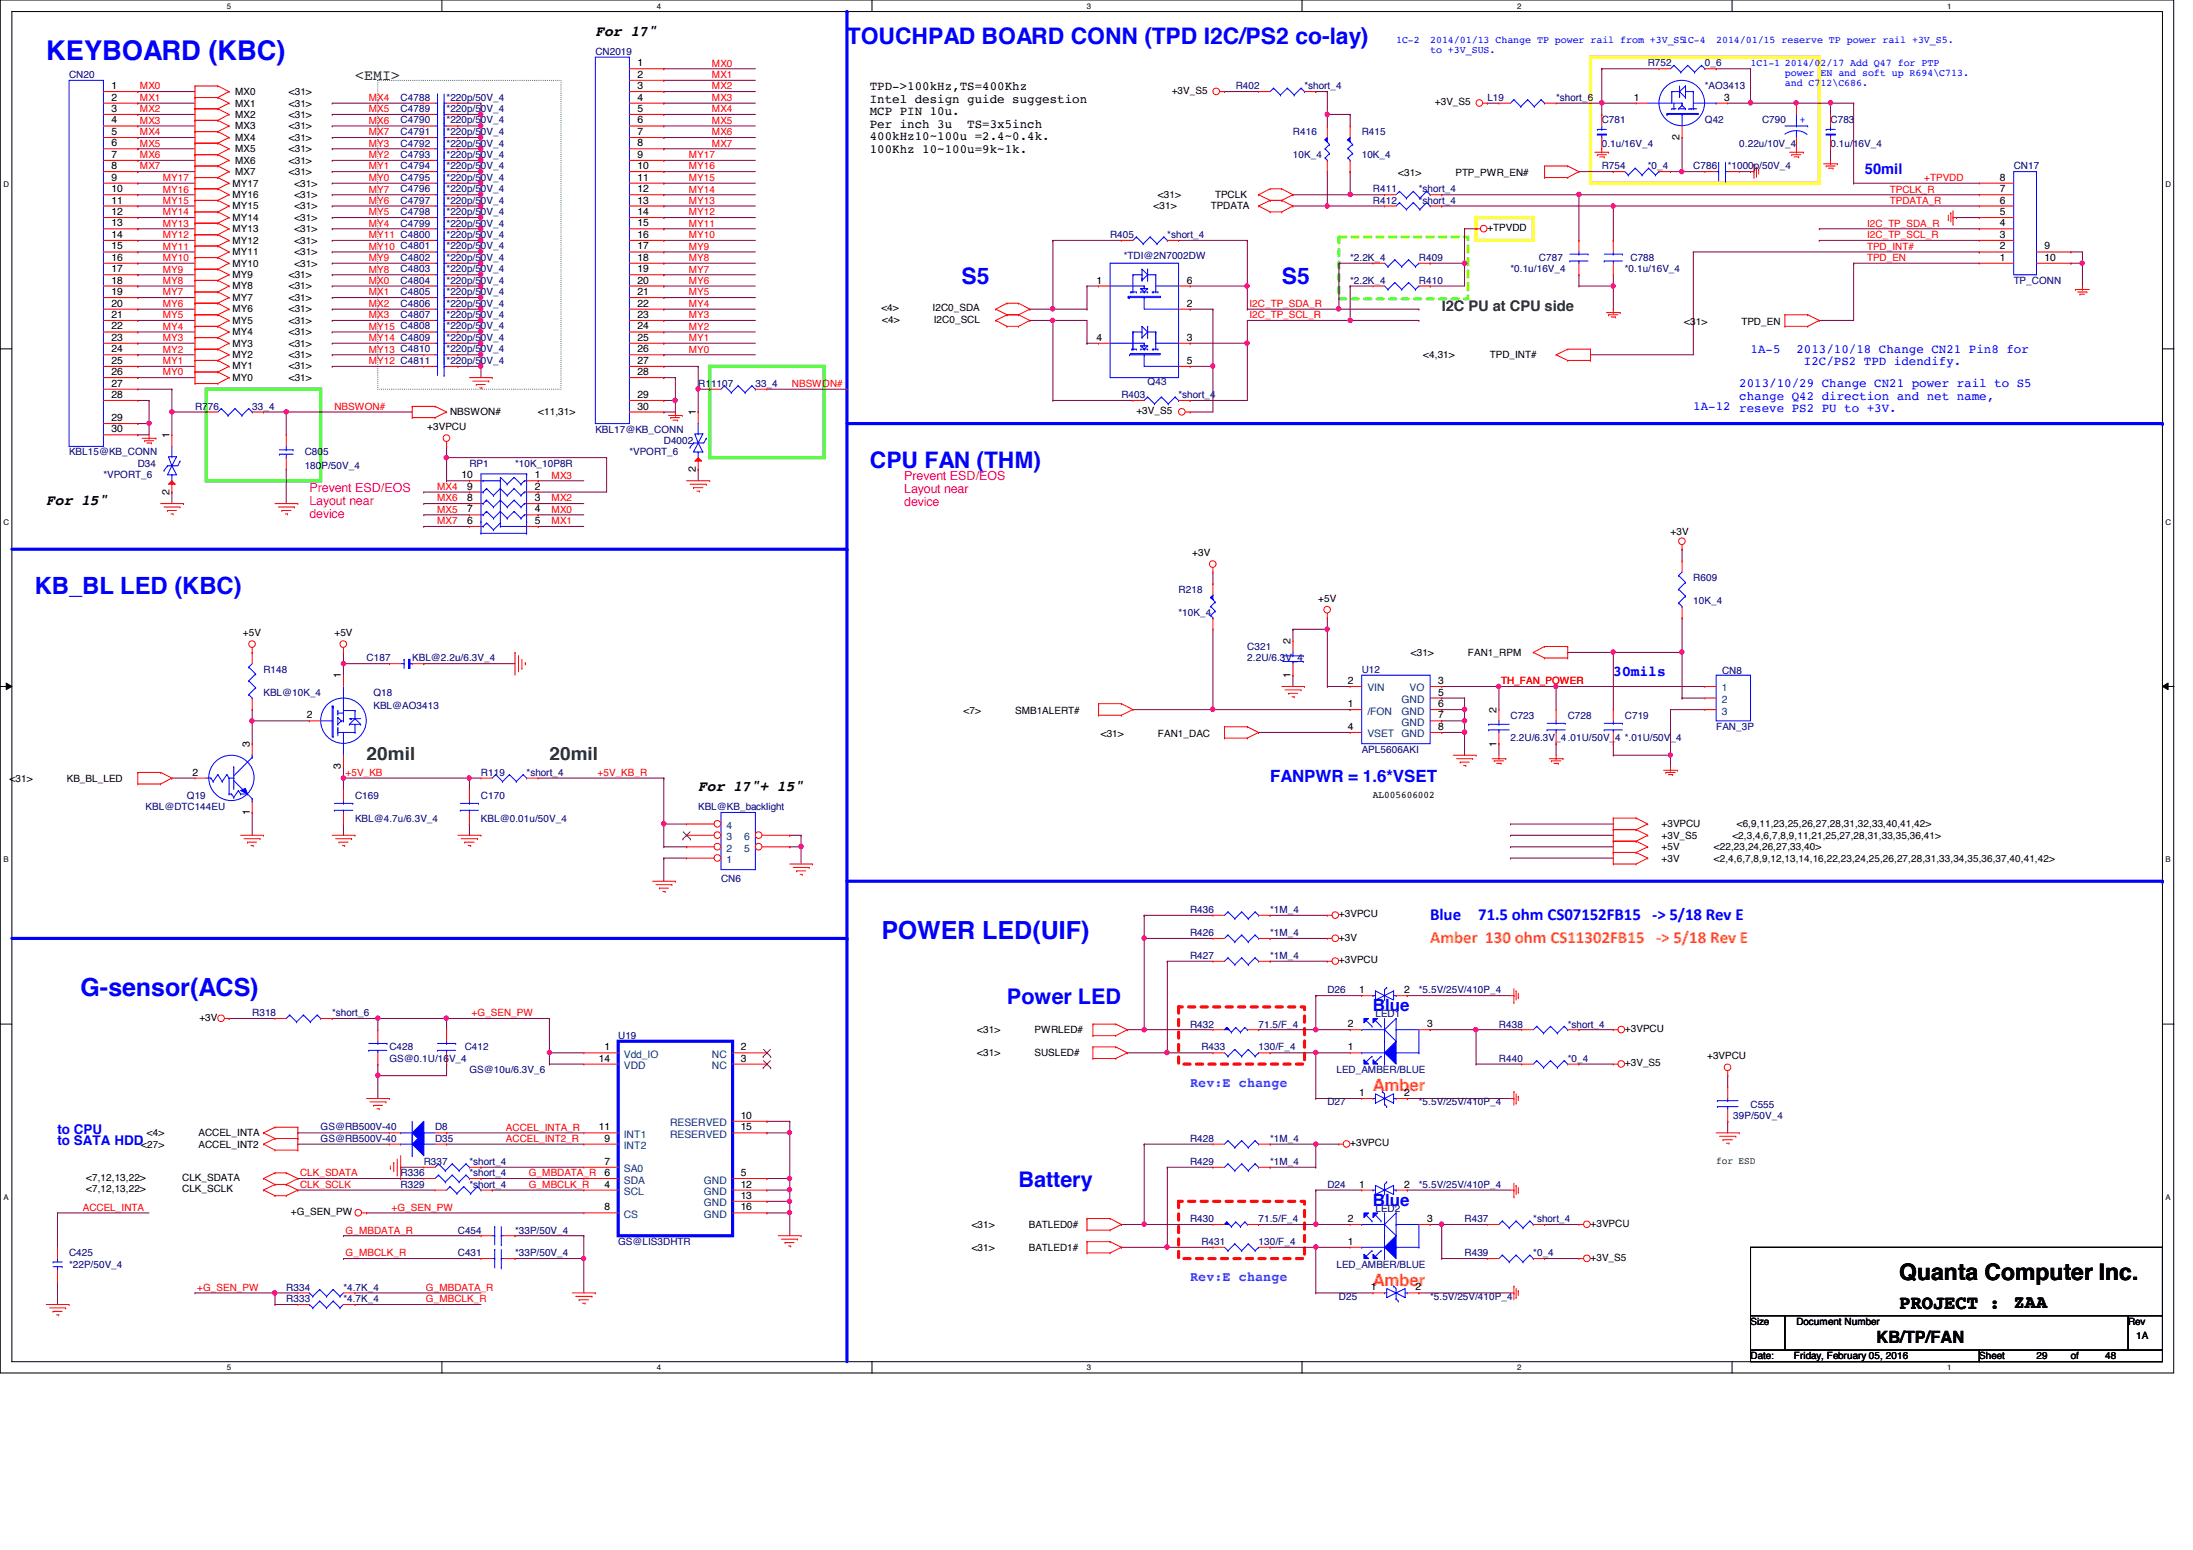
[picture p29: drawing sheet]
<svg xmlns="http://www.w3.org/2000/svg" width="297mm" height="210mm" viewBox="0 0 297 210" stroke-linecap="round" stroke-linejoin="round" font-family="sans-serif">
<defs><g id="words">
<text font-size="3.7" fill="#00f" x="6.3" y="8.1">KEYBOARD (KBC)</text>
<g font-size="3.4" fill="#00f">
<text x="119.4" y="127.1">POWER LED(UIF)</text>
<text x="10.9" y="134.9">G-sensor(ACS)</text>
</g>
<text font-size="3.2" fill="#00f" x="4.7" y="80.4">KB_BL LED (KBC)</text>
<g font-size="3.1" fill="#00f">
<text x="114.7" y="6">TOUCHPAD BOARD CONN (TPD I2C/PS2 co-lay)</text>
<text x="130.2" y="38.5">S5</text>
<text x="173.6" y="38.5">S5</text>
<text x="117.8" y="63.3">CPU FAN (THM)</text>
</g>
<text font-size="3.1" x="257.3" y="173.3">Quanta Computer Inc.</text>
<g font-size="2.9" fill="#00f">
<text x="136.4" y="136">Power LED</text>
<text x="138" y="160.8">Battery</text>
</g>
<text font-size="2.6" x="257.3" y="177.2">PROJECT :</text>
<g font-size="2.5" fill="#008000">
<text x="49.7" y="103">20mil</text>
<text x="74.4" y="103">20mil</text>
</g>
<text font-size="2.5" x="272.8" y="177.1">ZAA</text>
<g font-size="2.3" fill="#00f">
<text x="172" y="106">FANPWR = 1.6*VSET</text>
<text x="193.7" y="124.6">Blue</text>
<text x="200.2" y="124.6">71.5 ohm CS07152FB15 BB 5/18 ReB E</text>
<text x="186" y="136.9">Blue</text>
<text x="186" y="163.3">Blue</text>
</g>
<g font-size="2.3" fill="#ff8000">
<text x="193.7" y="127.7">Amber 130 ohm CS11302FB15 BB 5/18 ReB E</text>
<text x="186" y="147.8">Amber</text>
<text x="186" y="174.1">Amber</text>
</g>
<text font-size="2.3" x="254.2" y="181.9">KB/TP/FAN</text>
<g font-size="2">
<text x="80.6" y="4.8">For 17&quot;</text>
<text x="6.3" y="68.3">For 15&quot;</text>
<text x="94.6" y="107.1">For 17&quot;+ 15&quot;</text>
</g>
<g font-size="2" fill="#008000">
<text x="48.1" y="10.9">&lt;EMI&gt;</text>
<text x="195.3" y="42.2">I2C PU at CPU side</text>
</g>
<g font-size="2" fill="#00f">
<text x="252.6" y="23.6">50mil</text>
<text x="218.5" y="91.5">30mils</text>
</g>
<g font-size="1.8" fill="#0080ff">
<text x="161.2" y="147.2">Rev:E change</text>
<text x="161.2" y="173.5">Rev:E change</text>
</g>
<g font-size="1.8" fill="#00f">
<text x="7.8" y="155.1">to SATA HDD</text>
<text x="7.8" y="153.5">to CPU</text>
</g>
<g font-size="1.7">
<text x="117.8" y="12.2">TPD-&gt;100kHz,TS=400Khz</text>
<text x="117.8" y="13.9">Intel design guide suggestion</text>
<text x="117.8" y="15.6">MCP PIN 10u.</text>
<text x="117.8" y="17.3">Per inch 3u</text>
<text x="131" y="17.3">TS=3x5inch</text>
<text x="117.8" y="19">400kHz10~100u =2.4~0.4k.</text>
<text x="117.8" y="20.7">100Khz 10~100u=9k~1k.</text>
</g>
<g font-size="1.7" fill="#00f">
<text x="237.1" y="47.8">1A-5</text>
<text x="243.3" y="47.8">2013/10/18 Change CN21 Pin8 for</text>
<text x="235.6" y="52.5">2013/10/29 Change CN21 power rail to S5</text>
<text x="244.3" y="49.5">I2C/PS2 TPD idendify.</text>
<text x="229.4" y="55.5">1A-12 reseve PS2 PU to +3V.</text>
<text x="235.6" y="54.1">change Q42 direction and net name,</text>
</g>
<g font-size="1.7" fill="#ff0080">
<text x="122.5" y="65.1">Prevent ESD/EOS</text>
<text x="41.9" y="66.6">Prevent ESD/EOS</text>
<text x="41.9" y="68.4">Layout near</text>
<text x="41.9" y="70.1">device</text>
<text x="122.5" y="66.8">Layout near</text>
<text x="122.5" y="68.5">device</text>
</g>
<g font-size="1.4" fill="#00f">
<text x="189.1" y="5.8">1C-2</text>
<text x="193.7" y="5.8">2014/01/13 Change TP power rail from +3V_S51C-4</text>
<text x="232.4" y="5.8">2014/01/15 reserve TP power rail +3V_S5.</text>
<text x="193.7" y="7.2">to +3V_SUS.</text>
<text x="237.1" y="8.9">1C1-1 2014/02/17 Add Q47 for PTP</text>
<text x="241.8" y="10.2">power EN and soft up R694\C713.</text>
<text x="241.8" y="11.6">and C712\C686.</text>
<text x="243.8" y="16.6">+</text>
</g>
<g font-size="1.4" fill="#000080">
<text x="9.4" y="10.5">CN20</text>
<text x="80.6" y="7.5">CN2019</text>
<text x="223.2" y="9">R752</text>
<text x="230.9" y="9">0_6</text>
<text x="54.3" y="15.2">C4789</text>
<text x="54.3" y="16.7">C4790</text>
<text x="54.3" y="13.6">C4788</text>
<text x="60.5" y="15.2">*220p/50V_4</text>
<text x="60.5" y="16.7">*220p/50V_4</text>
<text x="60.5" y="13.6">*220p/50V_4</text>
<text x="167.4" y="12.1">R402</text>
<text x="176.7" y="12.1">*short_4</text>
<text x="201.5" y="13.6">L19</text>
<text x="210.8" y="13.6">*short_6</text>
<text x="217" y="16.7">C781</text>
<text x="230.9" y="16.7">Q42</text>
<text x="230.9" y="12.1">*AO3413</text>
<text x="238.7" y="16.7">C790</text>
<text x="247.9" y="16.7">C783</text>
<text x="54.3" y="21.4">C4793</text>
<text x="54.3" y="19.9">C4792</text>
<text x="54.3" y="18.3">C4791</text>
<text x="54.3" y="22.9">C4794</text>
<text x="60.5" y="21.4">*220p/50V_4</text>
<text x="60.5" y="19.9">*220p/50V_4</text>
<text x="60.5" y="18.3">*220p/50V_4</text>
<text x="60.5" y="22.9">*220p/50V_4</text>
<text x="175.1" y="18.3">R416</text>
<text x="175.1" y="21.4">10K_4</text>
<text x="184.4" y="18.3">R415</text>
<text x="184.4" y="21.4">10K_4</text>
<text x="217" y="19.9">0.1u/16V_4</text>
<text x="217" y="22.9">R754</text>
<text x="223.2" y="22.9">*0_4</text>
<text x="229.4" y="22.9">C786</text>
<text x="234" y="22.9">*1000p/50V_4</text>
<text x="235.6" y="19.9">0.22u/10V_4</text>
<text x="247.9" y="19.9">0.1u/16V_4</text>
<text x="272.8" y="22.9">CN17</text>
<text x="54.3" y="27.6">C4797</text>
<text x="54.3" y="26">C4796</text>
<text x="54.3" y="24.5">C4795</text>
<text x="54.3" y="29.1">C4798</text>
<text x="60.5" y="27.6">*220p/50V_4</text>
<text x="60.5" y="26">*220p/50V_4</text>
<text x="60.5" y="24.5">*220p/50V_4</text>
<text x="60.5" y="29.1">*220p/50V_4</text>
<text x="186" y="26">R411</text>
<text x="186" y="27.6">R412</text>
<text x="192.2" y="26">*short_4</text>
<text x="192.2" y="27.6">*short_4</text>
<text x="54.3" y="30.7">C4799</text>
<text x="54.3" y="35.3">C4802</text>
<text x="60.5" y="33.8">*220p/50V_4</text>
<text x="60.5" y="32.2">*220p/50V_4</text>
<text x="60.5" y="30.7">*220p/50V_4</text>
<text x="60.5" y="35.3">*220p/50V_4</text>
<text x="150.4" y="32.2">R405</text>
<text x="152.2" y="35">*TDI@2N7002DW</text>
<text x="158.1" y="32.2">*short_4</text>
<text x="182.9" y="35.3">*2.2K_4</text>
<text x="192.2" y="35.3">R409</text>
<text x="208.4" y="35.3">C787</text>
<text x="220.8" y="35.3">C788</text>
<text x="54.3" y="40">C4805</text>
<text x="54.3" y="38.4">C4804</text>
<text x="54.3" y="36.9">C4803</text>
<text x="54.3" y="41.5">C4806</text>
<text x="60.5" y="40">*220p/50V_4</text>
<text x="60.5" y="38.4">*220p/50V_4</text>
<text x="60.5" y="36.9">*220p/50V_4</text>
<text x="60.5" y="41.5">*220p/50V_4</text>
<text x="182.9" y="38.4">*2.2K_4</text>
<text x="192.2" y="38.4">R410</text>
<text x="204.6" y="36.9">*0.1u/16V_4</text>
<text x="220.1" y="36.9">*0.1u/16V_4</text>
<text x="272.8" y="38.4">TP_CONN</text>
<text x="54.3" y="43.1">C4807</text>
<text x="60.5" y="46.2">*220p/50V_4</text>
<text x="60.5" y="44.6">*220p/50V_4</text>
<text x="60.5" y="43.1">*220p/50V_4</text>
<text x="60.5" y="47.7">*220p/50V_4</text>
<text x="60.5" y="49.3">*220p/50V_4</text>
<text x="94.6" y="52.4">R11107</text>
<text x="102.3" y="52.4">33_4</text>
<text x="151.9" y="53.9">R403</text>
<text x="155.4" y="52.1">Q43</text>
<text x="159.6" y="53.9">*short_4</text>
<text x="26.4" y="55.5">R776</text>
<text x="34.2" y="55.5">33_4</text>
<text x="80.6" y="58.6">KBL17@KB_CONN</text>
<text x="9.4" y="61.7">KBL15@KB_CONN</text>
<text x="14" y="64.8">*VPORT_6</text>
<text x="18.7" y="63.2">D34</text>
<text x="41.3" y="61.7">C805</text>
<text x="41.3" y="63.5">180P/50V_4</text>
<text x="63.6" y="63.2">RP1</text>
<text x="69.8" y="63.2">*10K_10P8R</text>
<text x="85.3" y="61.7">*VPORT_6</text>
<text x="89.9" y="60.1">D4002</text>
<text x="159.6" y="80.3">R218</text>
<text x="159.6" y="83.4">*10K_4</text>
<text x="229.4" y="78.7">R609</text>
<text x="229.4" y="81.8">10K_4</text>
<text x="49.7" y="89.6">C187</text>
<text x="55.8" y="89.6">KBL@2.2u/6.3V_4</text>
<text x="168.9" y="88">C321</text>
<text x="168.9" y="89.6">2.2U/6.3V_4</text>
<text x="35.7" y="91.1">R148</text>
<text x="35.7" y="94.2">KBL@10K_4</text>
<text x="50.6" y="94.2">Q18</text>
<text x="184.4" y="91.1">U12</text>
<text x="233.3" y="91.3">CN8</text>
<text x="50.6" y="96.1">KBL@AO3413</text>
<text x="184.4" y="101.9">APL5606AKI</text>
<text x="204.6" y="97.3">C723</text>
<text x="204.6" y="100.4">2.2U/6.3V_4.01U/50V_4 *.01U/50V_4</text>
<text x="212.3" y="97.3">C728</text>
<text x="220.1" y="97.3">C719</text>
<text x="232.4" y="98.8">FAN_3P</text>
<text x="65.1" y="105.1">R119</text>
<text x="71.3" y="105.1">*short_4</text>
<text x="19.7" y="109.7">KBL@DTC144EU</text>
<text x="25.3" y="108.2">Q19</text>
<text x="48.1" y="108.2">C169</text>
<text x="48.1" y="111.3">KBL@4.7u/6.3V_4</text>
<text x="65.1" y="108.2">C170</text>
<text x="65.1" y="111.3">KBL@0.01u/50V_4</text>
<text x="94.6" y="109.7">KBL@KB_backlight</text>
<text x="97.7" y="119.5">CN6</text>
<text x="161.2" y="123.7">R436</text>
<text x="172" y="123.7">*1M_4</text>
<text x="161.2" y="126.7">R426</text>
<text x="161.2" y="129.8">R427</text>
<text x="172" y="126.7">*1M_4</text>
<text x="172" y="129.8">*1M_4</text>
<text x="34.2" y="137.6">R318</text>
<text x="45" y="137.6">*short_6</text>
<text x="179.8" y="134.5">D26</text>
<text x="186.3" y="137.8">LED1</text>
<text x="192.2" y="134.5">*5.5V/25V/410P_4</text>
<text x="52.7" y="142.2">C428</text>
<text x="52.7" y="143.8">GS@0.1U/16V_4</text>
<text x="62.9" y="142.2">C412</text>
<text x="83.7" y="140.7">U19</text>
<text x="161.2" y="139.1">R432</text>
<text x="162.7" y="142.2">R433</text>
<text x="170.5" y="139.1">71.5/F_4</text>
<text x="170.5" y="142.2">130/F_4</text>
<text x="203" y="139.1">R438</text>
<text x="203" y="143.8">R440</text>
<text x="212.3" y="139.1">*short_4</text>
<text x="212.3" y="143.8">*0_4</text>
<text x="63.6" y="145.3">GS@10u/6.3V_6</text>
<text x="179.8" y="149.7">D27</text>
<text x="181" y="145.3">LED_AMBER/BLUE</text>
<text x="192.2" y="149.7">*5.5V/25V/410P_4</text>
<text x="237.1" y="150">C555</text>
<text x="43.4" y="153.1">GS@RB500V-40</text>
<text x="43.4" y="154.6">GS@RB500V-40</text>
<text x="58.9" y="153.1">D8</text>
<text x="58.9" y="154.6">D35</text>
<text x="161.2" y="154.6">R428</text>
<text x="172" y="154.6">*1M_4</text>
<text x="234.8" y="151.6">39P/50V_4</text>
<text x="54.3" y="159.3">R336</text>
<text x="54.3" y="160.8">R329</text>
<text x="57.4" y="157.7">R337</text>
<text x="63.6" y="159.3">*short_4</text>
<text x="63.6" y="160.8">*short_4</text>
<text x="63.6" y="157.7">*short_4</text>
<text x="161.2" y="157.7">R429</text>
<text x="172" y="157.7">*1M_4</text>
<text x="179.8" y="160.8">D24</text>
<text x="192.2" y="160.8">*5.5V/25V/410P_4</text>
<text x="62" y="167">C454</text>
<text x="69.8" y="167">*33P/50V_4</text>
<text x="161.2" y="165.5">R430</text>
<text x="170.5" y="165.5">71.5/F_4</text>
<text x="186.3" y="164.1">LED2</text>
<text x="198.4" y="165.5">R437</text>
<text x="207.7" y="165.5">*short_4</text>
<text x="9.4" y="170.1">C425</text>
<text x="9.4" y="171.7">*22P/50V_4</text>
<text x="62" y="170.1">C431</text>
<text x="69.8" y="170.1">*33P/50V_4</text>
<text x="83.7" y="168.6">GS@LIS3DHTR</text>
<text x="162.7" y="168.6">R431</text>
<text x="170.5" y="168.6">130/F_4</text>
<text x="181" y="171.7">LED_AMBER/BLUE</text>
<text x="198.4" y="170.1">R439</text>
<text x="207.7" y="170.1">*0_4</text>
<text x="38.8" y="176.3">R333</text>
<text x="38.8" y="174.8">R334</text>
<text x="46.5" y="176.3">*4.7K_4</text>
<text x="46.5" y="174.8">*4.7K_4</text>
<text x="181.4" y="176">D25</text>
<text x="193.7" y="176">*5.5V/25V/410P_4</text>
</g>
<g font-size="1.4">
<text x="86.4" y="10.5">2</text>
<text x="86.4" y="9">1</text>
<text x="15.1" y="15.2">3</text>
<text x="15.1" y="16.7">4</text>
<text x="15.1" y="13.6">2</text>
<text x="15.1" y="12.1">1</text>
<text x="31.8" y="17.5">MX3</text>
<text x="31.8" y="16">MX2</text>
<text x="31.8" y="14.4">MX1</text>
<text x="31.8" y="12.9">MX0</text>
<text x="39.1" y="17.5">&lt;31&gt;</text>
<text x="39.1" y="16">&lt;31&gt;</text>
<text x="39.1" y="14.4">&lt;31&gt;</text>
<text x="39.1" y="12.9">&lt;31&gt;</text>
<text x="86.4" y="12.1">3</text>
<text x="86.4" y="13.6">4</text>
<text x="86.4" y="15.2">5</text>
<text x="86.4" y="16.7">6</text>
<text x="158.7" y="12.7">+3V_S5</text>
<text x="194.3" y="14.3">+3V_S5</text>
<text x="221.3" y="13.6">1</text>
<text x="233.5" y="13.6">3</text>
<text x="15.1" y="18.3">5</text>
<text x="15.1" y="19.8">6</text>
<text x="15.1" y="21.4">7</text>
<text x="15.1" y="22.9">8</text>
<text x="31.8" y="19">MX4</text>
<text x="31.8" y="23.7">MX7</text>
<text x="31.8" y="20.6">MX5</text>
<text x="31.8" y="22.2">MX6</text>
<text x="39.1" y="19">&lt;31&gt;</text>
<text x="39.1" y="23.7">&lt;31&gt;</text>
<text x="39.1" y="20.6">&lt;31&gt;</text>
<text x="39.1" y="22.2">&lt;31&gt;</text>
<text x="86.4" y="18.3">7</text>
<text x="86.4" y="21.4">9</text>
<text x="86.4" y="22.9">10</text>
<text x="86.4" y="19.8">8</text>
<text x="189.4" y="23.9">&lt;31&gt;</text>
<text x="197.1" y="23.9">PTP_PWR_EN#</text>
<text x="227.5" y="19" transform="rotate(-90 227.5 19)">2</text>
<text x="15.1" y="24.5">9</text>
<text x="15.1" y="26">10</text>
<text x="15.1" y="27.6">11</text>
<text x="15.1" y="29.1">12</text>
<text x="31.5" y="29.9">MY14</text>
<text x="31.5" y="28.4">MY15</text>
<text x="31.5" y="26.8">MY16</text>
<text x="31.5" y="25.3">MY17</text>
<text x="39.9" y="29.9">&lt;31&gt;</text>
<text x="39.9" y="28.4">&lt;31&gt;</text>
<text x="39.9" y="26.8">&lt;31&gt;</text>
<text x="39.9" y="25.3">&lt;31&gt;</text>
<text x="86.4" y="24.5">11</text>
<text x="86.4" y="26">12</text>
<text x="86.4" y="27.6">13</text>
<text x="86.4" y="29.1">14</text>
<text x="156.2" y="28.4">&lt;31&gt;</text>
<text x="156.8" y="26.8">&lt;31&gt;</text>
<text x="164" y="28.4">TPDATA</text>
<text x="164.6" y="26.8">TPCLK</text>
<text x="270.9" y="24.5">8</text>
<text x="270.9" y="26">7</text>
<text x="270.9" y="27.6">6</text>
<text x="270.9" y="29.1">5</text>
<text x="15.1" y="30.6">13</text>
<text x="15.1" y="32.2">14</text>
<text x="15.1" y="33.8">15</text>
<text x="15.1" y="35.3">16</text>
<text x="31.5" y="34.5">MY11</text>
<text x="31.5" y="33">MY12</text>
<text x="31.5" y="31.5">MY13</text>
<text x="39.9" y="34.5">&lt;31&gt;</text>
<text x="39.9" y="33">&lt;31&gt;</text>
<text x="39.9" y="31.5">&lt;31&gt;</text>
<text x="86.4" y="30.6">15</text>
<text x="86.4" y="32.2">16</text>
<text x="86.4" y="33.8">17</text>
<text x="86.4" y="35.3">18</text>
<text x="201.5" y="31.3">+TPVDD</text>
<text x="270.9" y="30.6">4</text>
<text x="270.9" y="32.2">3</text>
<text x="270.9" y="33.8">2</text>
<text x="270.9" y="35.3">1</text>
<text x="276.9" y="33.8">9</text>
<text x="276.9" y="35.3">10</text>
<text x="15.1" y="36.9">17</text>
<text x="15.1" y="38.4">18</text>
<text x="15.1" y="40">19</text>
<text x="15.1" y="41.5">20</text>
<text x="31.5" y="40.8">MY7</text>
<text x="31.5" y="39.2">MY8</text>
<text x="31.5" y="37.7">MY9</text>
<text x="31.5" y="36.1">MY10</text>
<text x="39.1" y="40.8">&lt;31&gt;</text>
<text x="39.1" y="39.2">&lt;31&gt;</text>
<text x="39.1" y="37.7">&lt;31&gt;</text>
<text x="39.9" y="36.1">&lt;31&gt;</text>
<text x="86.4" y="36.9">19</text>
<text x="86.4" y="38.4">20</text>
<text x="86.4" y="40">21</text>
<text x="86.4" y="41.5">22</text>
<text x="148.5" y="38.4">1</text>
<text x="160.7" y="38.4">6</text>
<text x="160.7" y="41.5">2</text>
<text x="15.1" y="43.1">21</text>
<text x="15.1" y="44.6">22</text>
<text x="15.1" y="46.1">23</text>
<text x="15.1" y="47.7">24</text>
<text x="31.5" y="46.9">MY3</text>
<text x="31.5" y="45.4">MY4</text>
<text x="31.5" y="43.9">MY5</text>
<text x="31.5" y="42.3">MY6</text>
<text x="39.1" y="46.9">&lt;31&gt;</text>
<text x="39.1" y="45.4">&lt;31&gt;</text>
<text x="39.1" y="43.9">&lt;31&gt;</text>
<text x="39.1" y="42.3">&lt;31&gt;</text>
<text x="86.4" y="43.1">23</text>
<text x="86.4" y="44.6">24</text>
<text x="86.4" y="46.1">25</text>
<text x="86.4" y="47.7">26</text>
<text x="119.4" y="42.2">&lt;4&gt;</text>
<text x="119.5" y="43.7">&lt;4&gt;</text>
<text x="126.3" y="42.2">I2C0_SDA</text>
<text x="126.5" y="43.7">I2C0_SCL</text>
<text x="148.5" y="46.1">4</text>
<text x="160.7" y="46.1">3</text>
<text x="228.1" y="44">&lt;31&gt;</text>
<text x="235.9" y="44">TPD_EN</text>
<text x="15.1" y="49.3">25</text>
<text x="15.1" y="50.8">26</text>
<text x="15.1" y="52.4">27</text>
<text x="15.1" y="53.9">28</text>
<text x="31.5" y="48.5">MY2</text>
<text x="31.5" y="50">MY1</text>
<text x="31.5" y="51.6">MY0</text>
<text x="39.1" y="48.5">&lt;31&gt;</text>
<text x="39.1" y="50">&lt;31&gt;</text>
<text x="39.1" y="51.6">&lt;31&gt;</text>
<text x="86.4" y="49.3">27</text>
<text x="86.4" y="50.8">28</text>
<text x="86.4" y="53.9">29</text>
<text x="160.7" y="49.3">5</text>
<text x="192.8" y="48.5">&lt;4,31&gt;</text>
<text x="201.8" y="48.5">TPD_INT#</text>
<text x="15.1" y="57">29</text>
<text x="15.1" y="58.5">30</text>
<text x="22.9" y="59.4" transform="rotate(-90 22.9 59.4)">1</text>
<text x="57.9" y="58.3">+3VPCU</text>
<text x="61" y="56.3">NBSWON#</text>
<text x="72.9" y="56.3">&lt;11,31&gt;</text>
<text x="86.4" y="55.5">30</text>
<text x="94.2" y="56.3" transform="rotate(-90 94.2 56.3)">1</text>
<text x="153.9" y="56.1">+3V_S5</text>
<text x="62.5" y="64.8">10</text>
<text x="72.4" y="64.8">1</text>
<text x="94.2" y="63.9" transform="rotate(-90 94.2 63.9)">2</text>
<text x="22.9" y="67" transform="rotate(-90 22.9 67)">2</text>
<text x="63.3" y="66.3">9</text>
<text x="63.3" y="67.9">8</text>
<text x="63.3" y="69.4">7</text>
<text x="63.3" y="71">6</text>
<text x="72.4" y="69.4">4</text>
<text x="72.4" y="67.9">3</text>
<text x="72.4" y="66.3">2</text>
<text x="72.4" y="71">5</text>
<text x="161.5" y="75.3">+3V</text>
<text x="226.3" y="72.5">+3V</text>
<text x="178.6" y="81.5">+5V</text>
<text x="32.9" y="86.1">+5V</text>
<text x="45.3" y="86.1">+5V</text>
<text x="174.8" y="87.2" transform="rotate(-90 174.8 87.2)">2</text>
<text x="191.1" y="88.8">&lt;31&gt;</text>
<text x="198.8" y="88.8">FAN1_RPM</text>
<text x="46.2" y="91.9" transform="rotate(-90 46.2 91.9)">1</text>
<text x="174.8" y="91.8" transform="rotate(-90 174.8 91.8)">1</text>
<text x="182.6" y="95.8">1</text>
<text x="182.6" y="92.6">2</text>
<text x="194.8" y="92.6">3</text>
<text x="194.8" y="94.2">5</text>
<text x="194.8" y="95.8">6</text>
<text x="33.8" y="101.2" transform="rotate(-90 33.8 101.2)">3</text>
<text x="41.6" y="97.3">2</text>
<text x="130.5" y="96.7">&lt;7&gt;</text>
<text x="137.5" y="96.7">SMB1ALERT#</text>
<text x="149.1" y="99.8">&lt;31&gt;</text>
<text x="156.8" y="99.8">FAN1_DAC</text>
<text x="182.6" y="98.8">4</text>
<text x="194.8" y="97.3">7</text>
<text x="194.8" y="98.8">8</text>
<text x="202.7" y="101.1" transform="rotate(-90 202.7 101.1)">1</text>
<text x="202.7" y="96.5" transform="rotate(-90 202.7 96.5)">2</text>
<text x="1.3" y="105.8">&lt;31&gt;</text>
<text x="9.1" y="105.8">KB_BL_LED</text>
<text x="26.1" y="105">2</text>
<text x="46.2" y="104.2" transform="rotate(-90 46.2 104.2)">3</text>
<text x="33.8" y="110.4" transform="rotate(-90 33.8 110.4)">1</text>
<text x="186" y="108.1">AL005606002</text>
<text x="225" y="113.6">+3V_S5</text>
<text x="225" y="112">+3VPCU</text>
<text x="234.6" y="113.6">&lt;2,3,4,6,7,8,9,11,21,25,27,28,31,33,35,36,41&gt;</text>
<text x="235.2" y="112">&lt;6,9,11,23,25,26,27,28,31,32,33,40,41,42&gt;</text>
<text x="225" y="115.1">+5V</text>
<text x="225" y="116.7">+3V</text>
<text x="232.2" y="115.1">&lt;22,23,24,26,27,33,40&gt;</text>
<text x="232.2" y="116.7">&lt;2,4,6,7,8,9,12,13,14,16,22,23,24,25,26,27,28,31,33,34,35,36,37,40,41,42&gt;</text>
<text x="181.4" y="124.2">+3VPCU</text>
<text x="181.4" y="127.4">+3V</text>
<text x="181.4" y="130.5">+3VPCU</text>
<text x="184.1" y="134.5">1</text>
<text x="190.2" y="134.5">2</text>
<text x="27" y="138.2">+3V</text>
<text x="81.1" y="143.8">14</text>
<text x="81.9" y="142.2">1</text>
<text x="100.3" y="142.2">2</text>
<text x="100.3" y="143.8">3</text>
<text x="132.4" y="143">&lt;31&gt;</text>
<text x="132.4" y="139.9">&lt;31&gt;</text>
<text x="140.1" y="143">SUSLED#</text>
<text x="140.1" y="139.9">PWRLED#</text>
<text x="182.6" y="139.1">2</text>
<text x="182.6" y="142.2">1</text>
<text x="193.3" y="139.1">3</text>
<text x="220.1" y="139.7">+3VPCU</text>
<text x="231.2" y="143.5">+3VPCU</text>
<text x="184.1" y="148.4">1</text>
<text x="190.2" y="148.4">2</text>
<text x="220.1" y="144.4">+3V_S5</text>
<text x="19.1" y="155.4">&lt;27&gt;</text>
<text x="19.9" y="153.9">&lt;4&gt;</text>
<text x="26.9" y="153.9">ACCEL_INTA</text>
<text x="26.9" y="155.4">ACCEL_INT2</text>
<text x="81.1" y="153.1">11</text>
<text x="81.9" y="154.6">9</text>
<text x="100.3" y="151.5">10</text>
<text x="100.3" y="153.1">15</text>
<text x="182.9" y="155.2">+3VPCU</text>
<text x="11.7" y="159.9">&lt;7,12,13,22&gt;</text>
<text x="11.7" y="161.5">&lt;7,12,13,22&gt;</text>
<text x="24.7" y="159.9">CLK_SDATA</text>
<text x="24.7" y="161.5">CLK_SCLK</text>
<text x="81.9" y="160.8">4</text>
<text x="81.9" y="157.7">7</text>
<text x="81.9" y="159.3">6</text>
<text x="100.3" y="159.3">5</text>
<text x="100.3" y="160.8">12</text>
<text x="184.1" y="160.8">1</text>
<text x="190.2" y="160.8">2</text>
<text x="39.4" y="164.5">+G_SEN_PW</text>
<text x="81.9" y="163.9">8</text>
<text x="100.3" y="162.3">13</text>
<text x="100.3" y="163.9">16</text>
<text x="131.6" y="166.2">&lt;31&gt;</text>
<text x="139.4" y="166.2">BATLED0#</text>
<text x="182.6" y="165.5">2</text>
<text x="193.3" y="165.5">3</text>
<text x="215.4" y="166.1">+3VPCU</text>
<text x="131.6" y="169.4">&lt;31&gt;</text>
<text x="139.4" y="169.4">BATLED1#</text>
<text x="182.6" y="168.6">1</text>
<text x="215.4" y="170.7">+3V_S5</text>
<text x="185.7" y="174.8">1</text>
<text x="191.7" y="174.8">2</text>
<text x="237.1" y="179.4">Size</text>
<text x="243.3" y="179.4">Document Number</text>
<text x="288.2" y="179.4">Rev</text>
<text x="237.1" y="184.1">Date:</text>
<text x="243" y="184.1">Friday, February 05, 2016</text>
<text x="268.1" y="184.1">Sheet</text>
<text x="275.8" y="184.1">29</text>
<text x="280.5" y="184.1">of</text>
<text x="285.2" y="184.1">48</text>
<text x="289.3" y="181.3">1A</text>
</g>
<g font-size="1.4" fill="#f00">
<text x="96.4" y="10.6">MX1</text>
<text x="96.4" y="9">MX0</text>
<text x="19" y="16.8">MX3</text>
<text x="19" y="15.2">MX2</text>
<text x="19" y="13.7">MX1</text>
<text x="19" y="12.1">MX0</text>
<text x="50" y="15.2">MX5</text>
<text x="50" y="16.8">MX6</text>
<text x="50" y="13.7">MX4</text>
<text x="96.4" y="15.2">MX4</text>
<text x="96.4" y="13.7">MX3</text>
<text x="96.4" y="12.1">MX2</text>
<text x="96.4" y="16.8">MX5</text>
<text x="19" y="18.3">MX4</text>
<text x="19" y="22.9">MX7</text>
<text x="19" y="19.9">MX5</text>
<text x="19" y="21.4">MX6</text>
<text x="50" y="18.3">MX7</text>
<text x="50" y="22.9">MY1</text>
<text x="50" y="21.4">MY2</text>
<text x="50" y="19.9">MY3</text>
<text x="93.3" y="22.9">MY16</text>
<text x="93.3" y="21.4">MY17</text>
<text x="96.4" y="19.9">MX7</text>
<text x="96.4" y="18.3">MX6</text>
<text x="22.1" y="29.2">MY14</text>
<text x="22.1" y="27.6">MY15</text>
<text x="22.1" y="26.1">MY16</text>
<text x="22.1" y="24.5">MY17</text>
<text x="50" y="24.5">MY0</text>
<text x="50" y="27.6">MY6</text>
<text x="50" y="26.1">MY7</text>
<text x="50" y="29.2">MY5</text>
<text x="93.3" y="29.2">MY12</text>
<text x="93.3" y="27.6">MY13</text>
<text x="93.3" y="26.1">MY14</text>
<text x="93.3" y="24.5">MY15</text>
<text x="256" y="27.6">TPDATA_R</text>
<text x="256" y="26.1">TPCLK_R</text>
<text x="260.6" y="24.5">+TPVDD</text>
<text x="22.1" y="35.3">MY10</text>
<text x="22.1" y="33.8">MY11</text>
<text x="22.1" y="32.3">MY12</text>
<text x="22.1" y="30.7">MY13</text>
<text x="50" y="30.7">MY4</text>
<text x="50" y="35.3">MY9</text>
<text x="50" y="33.8">MY10 C4801</text>
<text x="50" y="32.3">MY11 C4800</text>
<text x="93.3" y="35.3">MY8</text>
<text x="93.3" y="33.8">MY9</text>
<text x="93.3" y="32.3">MY10</text>
<text x="93.3" y="30.7">MY11</text>
<text x="252.9" y="35.3">TPD_EN</text>
<text x="252.9" y="32.3">I2C_TP_SCL_R</text>
<text x="252.9" y="33.8">TPD_INT#</text>
<text x="252.9" y="30.7">I2C_TP_SDA_R</text>
<text x="22.1" y="41.6">MY6</text>
<text x="22.1" y="40">MY7</text>
<text x="22.1" y="38.4">MY8</text>
<text x="22.1" y="36.9">MY9</text>
<text x="50" y="36.9">MY8</text>
<text x="50" y="40">MX1</text>
<text x="50" y="41.6">MX2</text>
<text x="50" y="38.4">MX0</text>
<text x="93.3" y="41.6">MY4</text>
<text x="93.3" y="40">MY5</text>
<text x="93.3" y="38.4">MY6</text>
<text x="93.3" y="36.9">MY7</text>
<text x="169.2" y="41.6">I2C_TP_SDA_R</text>
<text x="22.1" y="47.8">MY2</text>
<text x="22.1" y="46.2">MY3</text>
<text x="22.1" y="44.7">MY4</text>
<text x="22.1" y="43.1">MY5</text>
<text x="50" y="46.2">MY14 C4809</text>
<text x="50" y="47.8">MY13 C4810</text>
<text x="50" y="43.1">MX3</text>
<text x="50" y="44.7">MY15 C4808</text>
<text x="93.3" y="44.7">MY2</text>
<text x="93.3" y="43.1">MY3</text>
<text x="93.3" y="46.2">MY1</text>
<text x="93.3" y="47.8">MY0</text>
<text x="169.2" y="43.1">I2C_TP_SCL_R</text>
<text x="22.1" y="49.3">MY1</text>
<text x="22.1" y="50.8">MY0</text>
<text x="50" y="49.3">MY12 C4811</text>
<text x="107.3" y="52.4">NBSWON#</text>
<text x="45.3" y="55.5">NBSWON#</text>
<text x="74.7" y="64.8">MX3</text>
<text x="59.2" y="66.3">MX4</text>
<text x="59.2" y="71">MX7</text>
<text x="59.2" y="67.9">MX6</text>
<text x="59.2" y="69.4">MX5</text>
<text x="74.7" y="67.9">MX2</text>
<text x="74.7" y="71">MX1</text>
<text x="74.7" y="69.4">MX0</text>
<text x="203.3" y="92.7">TH_FAN_POWER</text>
<text x="46.8" y="105.1">+5V_KB</text>
<text x="80.9" y="105.1">+5V_KB_R</text>
<text x="63.9" y="137.6">+G_SEN_PW</text>
<text x="68.5" y="153.1">ACCEL_INTA_R</text>
<text x="68.5" y="154.6">ACCEL_INT2_R</text>
<text x="40.6" y="159.3">CLK_SDATA</text>
<text x="40.6" y="160.9">CLK_SCLK</text>
<text x="71.6" y="159.3">G_MBDATA_R</text>
<text x="71.6" y="160.9">G_MBCLK_R</text>
<text x="11.2" y="164">ACCEL_INTA</text>
<text x="46.8" y="167">G_MBDATA_R</text>
<text x="53" y="164">+G_SEN_PW</text>
<text x="46.8" y="170.1">G_MBCLK_R</text>
<text x="26.7" y="174.8">+G_SEN_PW</text>
<text x="57.7" y="174.8">G_MBDATA_R</text>
<text x="57.7" y="176.4">G_MBCLK_R</text>
</g>
<g font-size="1.4" fill="#004080">
<text x="185.2" y="93.6">VIN</text>
<text x="189.8" y="95.2">GND</text>
<text x="190.9" y="93.6">VO</text>
<text x="233.2" y="93.6">1</text>
<text x="233.2" y="95.2">2</text>
<text x="185.2" y="96.8">/FON</text>
<text x="185.2" y="99.9">VSET GND</text>
<text x="189.8" y="96.8">GND</text>
<text x="189.8" y="98.3">GND</text>
<text x="233.2" y="96.8">3</text>
<text x="98.4" y="113.8">3</text>
<text x="98.4" y="112.3">4</text>
<text x="100.8" y="113.8">6</text>
<text x="98.4" y="116.9">1</text>
<text x="98.4" y="115.4">2</text>
<text x="100.8" y="115.4">5</text>
<text x="84.5" y="143.3">Vdd_IO</text>
<text x="96.4" y="143.3">NC</text>
<text x="84.5" y="144.8">VDD</text>
<text x="96.4" y="144.8">NC</text>
<text x="84.5" y="155.6">INT2</text>
<text x="84.5" y="154.1">INT1</text>
<text x="90.8" y="152.5">RESERVED</text>
<text x="90.8" y="154.1">RESERVED</text>
<text x="84.5" y="161.8">SCL</text>
<text x="84.5" y="158.7">SA0</text>
<text x="84.5" y="160.3">SDA</text>
<text x="95.3" y="160.3">GND</text>
<text x="95.3" y="161.8">GND</text>
<text x="84.5" y="164.9">CS</text>
<text x="95.3" y="163.4">GND</text>
<text x="95.3" y="164.9">GND</text>
</g>
<text font-size="1.4" fill="#008000" x="232.4" y="157.6">for ESD</text>
<g font-size="1.1">
<text x="30.7" y="1.2">5</text>
<text x="89" y="1.2">4</text>
<text x="147.2" y="1.2">3</text>
<text x="205.5" y="1.2">2</text>
<text x="263.7" y="1.2">1</text>
<text x=".5" y="25.4">D</text>
<text x="293.3" y="25.4">D</text>
<text x=".5" y="71">C</text>
<text x="293.3" y="71">C</text>
<text x=".5" y="116.8">B</text>
<text x="293.3" y="116.8">B</text>
<text x=".5" y="162.5">A</text>
<text x="293.3" y="162.5">A</text>
<text x="30.7" y="185.6">5</text>
<text x="89" y="185.6">4</text>
<text x="147.2" y="185.6">3</text>
<text x="205.5" y="185.6">2</text>
<text x="263.7" y="185.6">1</text>
</g>
</g></defs>
<path d="M0 0h294.4v185.9h-294.4zM1.6 1.6h291.3v182.8h-291.3z" fill="none" stroke="#000" stroke-width=".14"/>
<g fill="#fff">
<path d="M30.7 .2h.6v1.2h-.6z"/>
<path d="M30.7 184.6h.6v1.2h-.6z"/>
</g>
<path d="M59.9 0v1.6M59.9 184.4v1.6" fill="none" stroke="#000" stroke-width=".14"/>
<g fill="#fff">
<path d="M89 .2h.6v1.2h-.6z"/>
<path d="M89 184.6h.6v1.2h-.6z"/>
</g>
<path d="M118.1 0v1.6M118.1 184.4v1.6" fill="none" stroke="#000" stroke-width=".14"/>
<g fill="#fff">
<path d="M147.2 .2h.6v1.2h-.6z"/>
<path d="M147.2 184.6h.6v1.2h-.6z"/>
</g>
<path d="M176.4 0v1.6M176.4 184.4v1.6" fill="none" stroke="#000" stroke-width=".14"/>
<g fill="#fff">
<path d="M205.5 .2h.6v1.2h-.6z"/>
<path d="M205.5 184.6h.6v1.2h-.6z"/>
</g>
<path d="M234.6 0v1.6M234.6 184.4v1.6" fill="none" stroke="#000" stroke-width=".14"/>
<g fill="#fff">
<path d="M263.7 .2h.6v1.2h-.6z"/>
<path d="M263.7 184.6h.6v1.2h-.6z"/>
<path d="M.5 24.4h.7v1.2h-.7z"/>
<path d="M293.3 24.4h.8v1.2h-.8z"/>
<path d="M.5 70.1h.7v1.1h-.7z"/>
<path d="M293.3 70.1h.8v1.1h-.8z"/>
</g>
<path d="M0 47.2h1.6M292.9 47.2h1.6" fill="none" stroke="#000" stroke-width=".14"/>
<g fill="#fff">
<path d="M.5 115.8h.7v1.2h-.7z"/>
<path d="M293.3 115.8h.7v1.2h-.7z"/>
</g>
<path d="M0 93h1.6M.8 92.5l.8 .5-.8 .4zM292.9 93l.8-.5v.9zM292.9 93h1.6" fill="none" stroke="#000" stroke-width=".14"/>
<path d="M.8 92.5l.8 .5-.8 .4zM292.9 93l.8-.5v.9z" fill="#000"/>
<g fill="#fff">
<path d="M.5 161.5h.7v1.2h-.7z"/>
<path d="M293.3 161.5h.7v1.2h-.7z"/>
</g>
<path d="M0 138.7h1.6M292.9 138.7h1.6" fill="none" stroke="#000" stroke-width=".14"/>
<path d="M114.7 57.4h178.2" fill="none" stroke="#00f" stroke-width=".42"/>
<circle cx="292.9" cy="57.4" r=".21" fill="#00f"/>
<path d="M114.7 1.6v182.8" fill="none" stroke="#00f" stroke-width=".42"/>
<circle cx="114.7" cy="1.6" r=".21" fill="#00f"/>
<path d="M114.7 119.3h178.2" fill="none" stroke="#00f" stroke-width=".42"/>
<circle cx="292.9" cy="119.3" r=".21" fill="#00f"/>
<path d="M1.6 74.4h113.1" fill="none" stroke="#00f" stroke-width=".42"/>
<circle cx="114.7" cy="74.4" r=".21" fill="#00f"/>
<path d="M215.4 7.7h31v17.1h-31z" fill="none" stroke="#ff0" stroke-width=".42"/>
<path d="M1.6 127.1h113.1" fill="none" stroke="#00f" stroke-width=".42"/>
<circle cx="114.7" cy="127.1" r=".21" fill="#00f"/>
<path d="M199.9 29.5h7.8v3.1h-7.8z" fill="none" stroke="#ff0" stroke-width=".42"/>
<path d="M27.9 52.7h15.5v12.4h-15.5zM96.1 49.6h15.5v12.4h-15.5z" fill="none" stroke="#0f0" stroke-width=".42"/>
<path d="M159.6 136.4h17.1v7.7h-17.1zM159.6 162.7h17.1v7.7h-17.1z" fill="none" stroke="#f00" stroke-width=".42" stroke-dasharray=".8 .8"/>
<path d="M181.4 32.1h17.4v8.4h-17.4z" fill="none" stroke="#80ff00" stroke-width=".42" stroke-dasharray=".8 .8"/>
<path d="M51.2 10.9h24.8v41.8h-24.8z" fill="none" stroke="#008000" stroke-width=".14" stroke-dasharray="0 .3"/>
<path d="M217 14h.1M217 9.3h.1M217 14h4.6M217 9.3v4.7M232.4 9.3h.1M232.4 9.3h4.7" fill="none" stroke="#800040" stroke-width=".14"/>
<circle cx="217" cy="13.9" r=".3" fill="#f0f"/>
<circle cx="217" cy="13.9" r=".3" fill="none" stroke="#f0f" stroke-width=".14"/>
<path d="M217 9.3h.1M217 9.3h7.7M237.1 14h6.2M243.3 14h.1" fill="none" stroke="#800040" stroke-width=".14"/>
<circle cx="243.3" cy="13.9" r=".3" fill="#f0f"/>
<circle cx="243.3" cy="13.9" r=".3" fill="none" stroke="#f0f" stroke-width=".14"/>
<path d="M237.1 9.3h.1M237.1 9.3v4.7" fill="none" stroke="#800040" stroke-width=".14"/>
<circle cx="237.1" cy="13.9" r=".3" fill="#f0f"/>
<circle cx="237.1" cy="13.9" r=".3" fill="none" stroke="#f0f" stroke-width=".14"/>
<path d="M217 15.5h.1M217 14v1.5M247.9 14h.1M247.9 14h3.2M247.9 20.2h.1M247.9 20.2v1.5M34.2 97.6h.1M34.2 97.6h7.7" fill="none" stroke="#800040" stroke-width=".14"/>
<circle cx="34.1" cy="97.6" r=".3" fill="#f0f"/>
<circle cx="34.1" cy="97.6" r=".3" fill="none" stroke="#f0f" stroke-width=".14"/>
<path d="M243.3 14h4.6M247.9 14h.1M226.3 23.2h4.6M227.8 23.2h.1M229.4 34.1h.1M229.4 34.1v13.9M235.6 23.2h1.5M237.1 23.2h.1M34.2 96.1h.1M34.2 96.1v1.5" fill="none" stroke="#800040" stroke-width=".14"/>
<circle cx="247.9" cy="13.9" r=".3" fill="#f0f"/>
<circle cx="247.9" cy="13.9" r=".3" fill="none" stroke="#f0f" stroke-width=".14"/>
<path d="M201.5 14h.1M201.5 14h1.5M210.8 14h6.2M217 14h.1M227.8 18.6h.1M227.8 18.6v4.6M213.9 23.2h4.6M218.5 23.2h.1" fill="none" stroke="#800040" stroke-width=".14"/>
<circle cx="227.8" cy="23.2" r=".3" fill="#f0f"/>
<circle cx="227.8" cy="23.2" r=".3" fill="none" stroke="#f0f" stroke-width=".14"/>
<g fill="none" stroke="#800040" stroke-width=".14">
<path d="M247.9 14h.1M247.9 14v1.5M195.3 26.4h.1M195.3 26.4h18.6v6.2M213.9 38.7h.1M213.9 32.6h.1M213.9 38.7h4.6M251.1 35.6h.1M251.1 35.6h17M161.2 41.9h.1M161.2 49.6h.1M161.2 41.9h3.1"/>
<path d="M161.2 49.6h3.1M164.3 49.6h.1M164.3 41.9h.1M164.3 41.9v13.9"/>
</g>
<circle cx="164.3" cy="49.6" r=".29" fill="#f0f"/>
<circle cx="164.3" cy="49.6" r=".29" fill="none" stroke="#f0f" stroke-width=".14"/>
<g fill="none" stroke="#800040" stroke-width=".14">
<path d="M147.2 38.7v3.2M161.2 38.7h.1M161.2 38.7h7.7M168.9 32.6h.1M168.9 32.6v9.3M147.2 41.9h.1M161.2 46.5h.1M161.2 55.8h.1M161.2 46.5h7.7M161.2 55.8h3.1M168.9 46.5h.1M168.9 41.9h.1"/>
<path d="M168.9 43.4v3.1"/>
</g>
<circle cx="168.9" cy="38.7" r=".3" fill="#f0f"/>
<circle cx="168.9" cy="38.7" r=".3" fill="none" stroke="#f0f" stroke-width=".14"/>
<g fill="none" stroke="#800040" stroke-width=".14">
<path d="M147.2 38.7h.1M147.2 38.7h1.6M159.6 32.6h.1M159.6 32.6h9.3M147.2 46.5h.1M147.2 46.5h1.6M147.2 43.4v3.1M168.9 46.5h.1M168.9 43.4h14M168.9 41.9h12.5M168.9 46.5v7.7M181.4 41.9h.1"/>
<path d="M182.9 43.4h.1"/>
</g>
<circle cx="168.9" cy="46.5" r=".3" fill="#f0f"/>
<circle cx="168.9" cy="46.5" r=".3" fill="none" stroke="#f0f" stroke-width=".14"/>
<path d="M142.6 43.4h.1M142.6 54.2h.1M142.6 54.2h10.9M142.6 43.4h4.6M142.6 43.4v10.8M161.2 54.2h.1M161.2 54.2h7.7" fill="none" stroke="#800040" stroke-width=".14"/>
<circle cx="142.6" cy="43.4" r=".3" fill="#f0f"/>
<circle cx="142.6" cy="43.4" r=".3" fill="none" stroke="#f0f" stroke-width=".14"/>
<path d="M142.6 32.6h.1M142.6 32.6v9.3M142.6 41.9h.1M142.6 41.9h4.6" fill="none" stroke="#800040" stroke-width=".14"/>
<circle cx="142.6" cy="41.8" r=".3" fill="#f0f"/>
<circle cx="142.6" cy="41.8" r=".3" fill="none" stroke="#f0f" stroke-width=".14"/>
<g fill="none" stroke="#800040" stroke-width=".14">
<path d="M142.6 32.6h.1M142.6 32.6h9.3M195.3 27.9h.1M195.3 27.9h23.2v4.7M218.5 32.6h.1M218.5 38.7v3.2M139.5 43.4h.1M139.5 41.9h.1M139.5 43.4h3.1M139.5 41.9h3.1M218.5 41.9h.1M57.4 66.6h.1"/>
<path d="M57.4 71.3h.1M57.4 68.2h.1M57.4 68.2h6.2M57.4 71.3h6.2M57.4 66.6h6.2M72.9 68.2h.1M72.9 71.3h.1M72.9 68.2h6.2M72.9 71.3h6.2"/>
</g>
<circle cx="218.5" cy="38.7" r=".29" fill="#f0f"/>
<circle cx="218.5" cy="38.7" r=".29" fill="none" stroke="#f0f" stroke-width=".14"/>
<path d="M60.5 62h.1M60.5 62h21.7" fill="none" stroke="#800040" stroke-width=".14"/>
<circle cx="60.4" cy="62" r=".3" fill="#f0f"/>
<circle cx="60.4" cy="62" r=".3" fill="none" stroke="#f0f" stroke-width=".14"/>
<g fill="none" stroke="#800040" stroke-width=".14">
<path d="M165.9 12.4h.1M165.9 12.4h4.6M234 14h3.1M237.1 14h.1M182.9 26.4h.1M182.9 26.4h4.6M246.4 32.6h.1M246.4 32.6h21.7M57.4 69.7h.1M57.4 69.7h6.2M60.5 60.5h.1M60.5 65.1h.1"/>
<path d="M60.5 62h.1M60.5 60.5v4.6M60.5 65.1h3.1M72.9 66.6h.1M72.9 65.1h.1M72.9 69.7h.1M72.9 69.7h6.2M72.9 65.1h6.2M82.2 62h.1M82.2 62v4.6h-9.3"/>
</g>
<circle cx="182.9" cy="26.3" r=".3" fill="#f0f"/>
<circle cx="182.9" cy="26.3" r=".3" fill="none" stroke="#f0f" stroke-width=".14"/>
<path d="M178.2 12.4h.1M178.2 12.4h1.6M179.8 12.4h.1M179.8 12.4v3.1M251.1 24.8h.1M251.1 24.8h17" fill="none" stroke="#800040" stroke-width=".14"/>
<circle cx="179.7" cy="15.5" r=".29" fill="#f0f"/>
<circle cx="179.7" cy="15.5" r=".29" fill="none" stroke="#f0f" stroke-width=".14"/>
<path d="M179.8 15.5h.1M179.8 15.5h3.1M218.5 27.9h.1M218.5 27.9h49.6M229.4 34.1h38.7M268.1 34.1h.1" fill="none" stroke="#800040" stroke-width=".14"/>
<circle cx="218.5" cy="27.9" r=".29" fill="#f0f"/>
<circle cx="218.5" cy="27.9" r=".29" fill="none" stroke="#f0f" stroke-width=".14"/>
<path d="M175.1 27.9h.1M175.1 27.9h12.4M179.8 23.2h.1M179.8 27.9h.1M179.8 23.2v4.7" fill="none" stroke="#800040" stroke-width=".14"/>
<circle cx="179.7" cy="27.9" r=".29" fill="#f0f"/>
<circle cx="179.7" cy="27.9" r=".29" fill="none" stroke="#f0f" stroke-width=".14"/>
<g fill="none" stroke="#800040" stroke-width=".14">
<path d="M179.8 15.5h.1M179.8 15.5v1.6M182.9 15.5h.1M182.9 15.5v1.6M251.1 14h.1M251.1 14v10.8M175.1 26.4h.1M182.9 23.2h.1M182.9 23.2v3.2h-7.8M213.9 37.2h.1M213.9 37.2v1.5M218.5 38.7h.1"/>
<path d="M218.5 37.2v1.5M265 29.5h.1M265 29.5h3.1M280.5 34.1h.1M280.5 35.6h.1M280.5 34.1h1.6M280.5 35.6h1.6M282.1 34.1h.1M282.1 35.6h.1M282.1 34.1v4.6"/>
</g>
<circle cx="282" cy="35.6" r=".3" fill="#f0f"/>
<circle cx="282" cy="35.6" r=".3" fill="none" stroke="#f0f" stroke-width=".14"/>
<path d="M213.9 26.4h.1M213.9 26.4h54.2M246.4 31h.1M246.4 31h21.7" fill="none" stroke="#800040" stroke-width=".14"/>
<circle cx="213.9" cy="26.3" r=".3" fill="#f0f"/>
<circle cx="213.9" cy="26.3" r=".3" fill="none" stroke="#f0f" stroke-width=".14"/>
<path d="M46.5 88.3h.1M46.5 88.3v1.6" fill="none" stroke="#800040" stroke-width=".14"/>
<circle cx="46.5" cy="89.9" r=".3" fill="#f0f"/>
<circle cx="46.5" cy="89.9" r=".3" fill="none" stroke="#f0f" stroke-width=".14"/>
<path d="M34.2 97.6h.1M34.2 97.6v3.1M46.5 105.4h.1M46.5 105.4h17.1M63.6 105.4h.1M63.6 105.4v1.5" fill="none" stroke="#800040" stroke-width=".14"/>
<circle cx="63.5" cy="105.4" r=".29" fill="#f0f"/>
<circle cx="63.5" cy="105.4" r=".29" fill="none" stroke="#f0f" stroke-width=".14"/>
<circle cx="46.5" cy="105.4" r=".3" fill="#f0f"/>
<circle cx="46.5" cy="105.4" r=".3" fill="none" stroke="#f0f" stroke-width=".14"/>
<g fill="none" stroke="#800040" stroke-width=".14">
<path d="M45 15.5h.1M45 17.1h.1M45 15.5h12.4M45 17.1h12.4M45 37.2h.1M45 24.8h.1M45 31h.1M45 35.6h.1M45 34.1h.1M45 37.2h12.4M45 24.8h12.4M45 31h12.4"/>
<path d="M45 35.6h12.4M45 34.1h12.4M18.7 58.9h.1M18.7 57.4h.1M18.7 57.4h1.5M20.2 57.4h.1M20.2 57.4v1.5h-1.5M45 46.5h.1M45 48h.1M45 40.3h.1M45 48h12.4M45 46.5h12.4"/>
<path d="M45 40.3h12.4M215.4 48h.1M215.4 48h14M46.5 89.9h.1M46.5 89.9v1.5M46.5 89.9h6.2M57.4 89.9h.1M57.4 89.9h12.4M23.3 105.4h.1M23.3 105.4h3.1M34.2 110h.1M34.2 110v3.1"/>
<path d="M46.5 103.8h.1M46.5 105.4h.1M46.5 111.6h.1M46.5 103.8v3.1M46.5 111.6v1.5M63.6 111.6h.1M63.6 105.4h.1M63.6 111.6v1.5M63.6 105.4h1.5M72.9 105.4h17M89.9 105.4h.1"/>
</g>
<circle cx="20.2" cy="57.3" r=".3" fill="#f0f"/>
<circle cx="20.2" cy="57.3" r=".3" fill="none" stroke="#f0f" stroke-width=".14"/>
<g fill="none" stroke="#800040" stroke-width=".14">
<path d="M18.7 18.6h.1M18.7 17.1h.1M18.7 15.5h.1M18.7 14h.1M18.7 12.4h.1M18.7 18.6h7.7M18.7 17.1h7.7M18.7 15.5h7.7M18.7 14h7.7M18.7 12.4h7.7M45 18.6h.1M45 14h.1"/>
<path d="M45 18.6h12.4M45 14h12.4M18.7 23.2h.1M18.7 20.2h.1M18.7 21.7h.1M18.7 38.7h.1M18.7 37.2h.1M18.7 35.6h.1M18.7 34.1h.1M18.7 32.6h.1M18.7 31h.1M18.7 29.5h.1"/>
<path d="M18.7 27.9h.1M18.7 26.4h.1M18.7 24.8h.1M18.7 38.7h7.7M18.7 23.2h7.7M18.7 20.2h7.7M18.7 21.7h7.7M18.7 37.2h7.7M18.7 35.6h7.7M18.7 34.1h7.7M18.7 32.6h7.7M18.7 31h7.7"/>
<path d="M18.7 29.5h7.7M18.7 27.9h7.7M18.7 26.4h7.7M18.7 24.8h7.7M45 38.7h.1M45 27.9h.1M45 23.2h.1M45 26.4h.1M45 29.5h.1M45 21.7h.1M45 32.6h.1M45 20.2h.1"/>
<path d="M45 38.7h12.4M45 23.2h12.4M45 20.2h12.4M45 21.7h12.4M45 32.6h12.4M45 29.5h12.4M45 27.9h12.4M45 26.4h12.4M18.7 48h.1M18.7 46.5h.1M18.7 45h.1M18.7 43.4h.1"/>
<path d="M18.7 41.9h.1M18.7 40.3h.1M18.7 49.6h.1M18.7 51.1h.1M18.7 43.4h7.7M18.7 41.9h7.7M18.7 48h7.7M18.7 46.5h7.7M18.7 45h7.7M18.7 40.3h7.7M18.7 49.6h7.7M18.7 51.1h7.7"/>
<path d="M18.7 54.2h1.5M20.2 54.2h.1M20.2 57.4h.1M20.2 54.2v3.2M45 43.4h.1M45 41.9h.1M45 45h.1M45 49.6h.1M45 43.4h12.4M45 41.9h12.4M45 45h12.4M45 49.6h12.4"/>
<path d="M51.2 137.9h.1M51.2 137.9h9.3M40.3 153.4h.1M40.3 159.6h.1M40.3 153.4h12.4M40.3 159.6h17.1M51.2 144.1h.1M51.2 144.1v1.6M60.5 153.4h.1M60.5 153.4h18.6M65.1 159.6h.1M65.1 159.6h14"/>
<path d="M74.4 142.6h.1M74.4 142.6v1.5M7.8 173.6h.1M7.8 173.6v3.1M40.3 161.2h.1M40.3 161.2h18.6M49.7 164.3h.1M49.7 164.3h29.4M66.7 161.2h.1M66.7 161.2h12.4"/>
</g>
<circle cx="60.4" cy="137.9" r=".3" fill="#f0f"/>
<circle cx="60.4" cy="137.9" r=".3" fill="none" stroke="#f0f" stroke-width=".14"/>
<circle cx="51.2" cy="137.9" r=".3" fill="#f0f"/>
<circle cx="51.2" cy="137.9" r=".3" fill="none" stroke="#f0f" stroke-width=".14"/>
<path d="M69.8 170.4h.1M69.8 170.4h9.3" fill="none" stroke="#800040" stroke-width=".14"/>
<circle cx="79" cy="170.4" r=".29" fill="#f0f"/>
<circle cx="79" cy="170.4" r=".29" fill="none" stroke="#f0f" stroke-width=".14"/>
<path d="M60.5 137.9h.1M60.5 137.9h13.9M51.2 145.7h.1M51.2 145.7v3.1M51.2 145.7h9.3M7.8 164.3h.1M7.8 164.3h12.4M7.8 164.3v4.6M79.1 170.4h.1M79.1 170.4v4.7" fill="none" stroke="#800040" stroke-width=".14"/>
<circle cx="51.2" cy="145.6" r=".3" fill="#f0f"/>
<circle cx="51.2" cy="145.6" r=".3" fill="none" stroke="#f0f" stroke-width=".14"/>
<g fill="none" stroke="#800040" stroke-width=".14">
<path d="M51.2 137.9h.1M51.2 137.9v1.5M60.5 137.9h.1M60.5 137.9v1.5M60.5 144.1h.1M60.5 144.1v1.6M74.4 144.1h.1M74.4 144.1h4.7M103.9 153.4h.1M103.9 153.4h3.1M46.5 167.3h.1M46.5 170.4h.1"/>
<path d="M46.5 167.3h18.6M46.5 170.4h18.6M69.8 167.3h.1M69.8 167.3h9.3M79.1 167.3h.1M79.1 167.3v3.1M107 161.2h.1M107 161.2v1.5"/>
</g>
<circle cx="106.9" cy="161.1" r=".3" fill="#f0f"/>
<circle cx="106.9" cy="161.1" r=".3" fill="none" stroke="#f0f" stroke-width=".14"/>
<path d="M65.1 158.1h.1M65.1 158.1h14M107 159.6h.1M107 159.6v1.6M103.9 164.3h.1M103.9 162.7h.1M103.9 162.7h3.1M107 162.7h.1M107 162.7v1.6h-3.1" fill="none" stroke="#800040" stroke-width=".14"/>
<circle cx="106.9" cy="164.2" r=".29" fill="#f0f"/>
<circle cx="106.9" cy="164.2" r=".29" fill="none" stroke="#f0f" stroke-width=".14"/>
<circle cx="106.9" cy="162.7" r=".3" fill="#f0f"/>
<circle cx="106.9" cy="162.7" r=".3" fill="none" stroke="#f0f" stroke-width=".14"/>
<path d="M107 151.8h.1M107 151.8v1.6M103.9 161.2h.1M103.9 161.2h3.1" fill="none" stroke="#800040" stroke-width=".14"/>
<circle cx="106.9" cy="153.4" r=".3" fill="#f0f"/>
<circle cx="106.9" cy="153.4" r=".3" fill="none" stroke="#f0f" stroke-width=".14"/>
<path d="M74.4 137.9h.1M74.4 137.9v4.7M54.3 158.1h.1M54.3 158.1h3.1M74.4 142.6h.1M74.4 142.6h4.7M103.9 159.6h.1M103.9 151.8h.1M103.9 159.6h3.1M103.9 151.8h3.1" fill="none" stroke="#800040" stroke-width=".14"/>
<circle cx="74.4" cy="142.5" r=".3" fill="#f0f"/>
<circle cx="74.4" cy="142.5" r=".3" fill="none" stroke="#f0f" stroke-width=".14"/>
<path d="M26.4 175.1h.1M26.4 175.1h13.9M37.3 175.1h.1M37.3 176.7h.1M37.3 175.1v1.6M37.3 176.7h3" fill="none" stroke="#800040" stroke-width=".14"/>
<circle cx="37.2" cy="175.1" r=".3" fill="#f0f"/>
<circle cx="37.2" cy="175.1" r=".3" fill="none" stroke="#f0f" stroke-width=".14"/>
<path d="M107 153.4h.1M107 153.4v6.2M48.1 175.1h.1M48.1 176.7h.1M48.1 175.1h17M48.1 176.7h17M107 164.3h.1M107 164.3v3" fill="none" stroke="#800040" stroke-width=".14"/>
<circle cx="106.9" cy="159.6" r=".3" fill="#f0f"/>
<circle cx="106.9" cy="159.6" r=".3" fill="none" stroke="#f0f" stroke-width=".14"/>
<path d="M31 137.9h.1M31 137.9h6.3M45 137.9h.1M45 137.9h6.2M172 127.1h.1M172 127.1h7.8M178.2 158.1h.1M178.2 154.9v3.2" fill="none" stroke="#800040" stroke-width=".14"/>
<circle cx="178.2" cy="154.9" r=".3" fill="#f0f"/>
<circle cx="178.2" cy="154.9" r=".3" fill="none" stroke="#f0f" stroke-width=".14"/>
<path d="M178.2 154.9h.1M178.2 154.9h3.2M178.2 161.2h.1M178.2 161.2h6.2M178.2 161.2v4.6M190.6 161.2h.1M190.6 161.2h14" fill="none" stroke="#800040" stroke-width=".14"/>
<circle cx="178.2" cy="165.8" r=".3" fill="#f0f"/>
<circle cx="178.2" cy="165.8" r=".3" fill="none" stroke="#f0f" stroke-width=".14"/>
<g fill="none" stroke="#800040" stroke-width=".14">
<path d="M178.2 148.8h.1M178.2 142.6h.1M178.2 148.8h6.2M178.2 142.6v6.2M178.2 142.6h4.7M190.6 148.8h.1M190.6 148.8h14M178.2 165.8h.1M178.2 175.1h.1M178.2 168.9h.1M178.2 165.8h4.7M178.2 168.9v6.2"/>
<path d="M178.2 175.1h7.8M192.2 175.1h.1M192.2 175.1h12.4"/>
</g>
<circle cx="178.2" cy="168.9" r=".3" fill="#f0f"/>
<circle cx="178.2" cy="168.9" r=".3" fill="none" stroke="#f0f" stroke-width=".14"/>
<g fill="none" stroke="#800040" stroke-width=".14">
<path d="M155 127.1h.1M155 139.4h.1M155 127.1h9.3M155 139.4h9.3M158.1 130.2h.1M158.1 130.2h6.2M170.5 139.4h.1M170.5 139.4h7.7M172 130.2h.1M172 130.2h7.8M158.1 142.6h.1M158.1 142.6h6.2"/>
<path d="M178.2 168.9h.1M178.2 168.9h4.7"/>
</g>
<circle cx="178.2" cy="139.4" r=".3" fill="#f0f"/>
<circle cx="178.2" cy="139.4" r=".3" fill="none" stroke="#f0f" stroke-width=".14"/>
<path d="M152.7 139.4h.1M155 127.1h.1M155 127.1v12.3h-2.3" fill="none" stroke="#800040" stroke-width=".14"/>
<circle cx="155" cy="139.4" r=".3" fill="#f0f"/>
<circle cx="155" cy="139.4" r=".3" fill="none" stroke="#f0f" stroke-width=".14"/>
<circle cx="155" cy="127" r=".3" fill="#f0f"/>
<circle cx="155" cy="127" r=".3" fill="none" stroke="#f0f" stroke-width=".14"/>
<path d="M172 142.6h.1M172 142.6h6.2" fill="none" stroke="#800040" stroke-width=".14"/>
<circle cx="178.2" cy="142.5" r=".3" fill="#f0f"/>
<circle cx="178.2" cy="142.5" r=".3" fill="none" stroke="#f0f" stroke-width=".14"/>
<path d="M158.1 158.1h.1M158.1 158.1v10.8" fill="none" stroke="#800040" stroke-width=".14"/>
<circle cx="158.1" cy="168.9" r=".3" fill="#f0f"/>
<circle cx="158.1" cy="168.9" r=".3" fill="none" stroke="#f0f" stroke-width=".14"/>
<g fill="none" stroke="#800040" stroke-width=".14">
<path d="M155 154.9h.1M155 154.9h9.3M155 154.9v10.9M158.1 158.1h.1M158.1 158.1h6.2M172 158.1h.1M172 154.9h.1M172 158.1h6.2M172 154.9h6.2M151.9 168.9h.1M151.9 168.9h12.4M155 165.8h.1"/>
<path d="M155 165.8h9.3M158.1 168.9h.1M170.5 165.8h.1M170.5 165.8h7.7M172 168.9h.1M172 168.9h6.2"/>
</g>
<circle cx="155" cy="165.8" r=".3" fill="#f0f"/>
<circle cx="155" cy="165.8" r=".3" fill="none" stroke="#f0f" stroke-width=".14"/>
<path d="M158.1 130.2h.1M158.1 130.2v12.4M151.9 165.8h.1M151.9 165.8h3.1" fill="none" stroke="#800040" stroke-width=".14"/>
<circle cx="158.1" cy="142.5" r=".3" fill="#f0f"/>
<circle cx="158.1" cy="142.5" r=".3" fill="none" stroke="#f0f" stroke-width=".14"/>
<g fill="none" stroke="#800040" stroke-width=".14">
<path d="M155 124h.1M155 124v3.1M155 124h9.3M172 124h.1M172 124h7.8M178.2 134.8h.1M178.2 139.4h.1M178.2 134.8h6.2M178.2 134.8v4.6M178.2 139.4h4.7M190.6 134.8h.1M190.6 134.8h14"/>
<path d="M193.7 139.4h.1M193.7 139.4h6.2M199.9 139.4h.1M199.9 139.4v4.7M213.9 139.4h.1M213.9 139.4h4.6M152.7 142.6h.1M152.7 142.6h5.4"/>
</g>
<circle cx="199.9" cy="139.4" r=".3" fill="#f0f"/>
<circle cx="199.9" cy="139.4" r=".3" fill="none" stroke="#f0f" stroke-width=".14"/>
<g fill="none" stroke="#800040" stroke-width=".14">
<path d="M199.9 139.4h.1M199.9 139.4h6.2M199.9 144.1h.1M199.9 144.1h6.2M213.9 144.1h.1M213.9 144.1h4.6M193.7 165.8h.1M193.7 165.8h1.6M195.3 165.8h.1M195.3 165.8v4.6M209.2 165.8h.1M209.2 170.4h.1"/>
<path d="M209.2 165.8h4.7M209.2 170.4h4.7"/>
</g>
<circle cx="195.2" cy="165.8" r=".29" fill="#f0f"/>
<circle cx="195.2" cy="165.8" r=".29" fill="none" stroke="#f0f" stroke-width=".14"/>
<path d="M181.4 35.6h.1M181.4 35.6h4.6M181.4 35.6v6.3h10.8M192.2 41.9h.1M234 151.8h.1M234 145.7h.1M234 145.7v1.5M234 151.8v1.6M195.3 165.8h.1M195.3 170.4h.1M195.3 165.8h6.2M195.3 170.4h6.2" fill="none" stroke="#800040" stroke-width=".14"/>
<circle cx="181.3" cy="41.8" r=".3" fill="#f0f"/>
<circle cx="181.3" cy="41.8" r=".3" fill="none" stroke="#f0f" stroke-width=".14"/>
<path d="M182.9 38.7h.1M182.9 38.7h3.1M182.9 38.7v4.7h9.3M192.2 43.4h.1" fill="none" stroke="#800040" stroke-width=".14"/>
<circle cx="182.9" cy="43.4" r=".3" fill="#f0f"/>
<circle cx="182.9" cy="43.4" r=".3" fill="none" stroke="#f0f" stroke-width=".14"/>
<path d="M193.7 35.6h.1M193.7 38.7h.1M193.7 35.6h4.7M198.4 31h.1M198.4 35.6h.1M198.4 31v7.7h-4.7" fill="none" stroke="#800040" stroke-width=".14"/>
<circle cx="198.4" cy="35.6" r=".3" fill="#f0f"/>
<circle cx="198.4" cy="35.6" r=".3" fill="none" stroke="#f0f" stroke-width=".14"/>
<g fill="none" stroke="#800040" stroke-width=".14">
<path d="M198.4 31h.1M198.4 31h1.5M251.1 35.6h.1M251.1 35.6v7.8h-4.7M18.7 52.7h4.6M23.3 52.7h.1M35.7 55.8h.1M35.7 55.8h3.1M246.4 43.4h.1M23.3 66.6h.1M23.3 66.6v1.6M40.3 154.9h.1"/>
<path d="M40.3 154.9h12.4M60.5 154.9h.1M60.5 154.9h18.6"/>
</g>
<circle cx="38.8" cy="55.8" r=".29" fill="#f0f"/>
<circle cx="38.8" cy="55.8" r=".29" fill="none" stroke="#f0f" stroke-width=".14"/>
<path d="M23.3 55.8h.1M23.3 55.8h4.6M23.3 52.7v6.2M38.8 55.8h.1M38.8 55.8v3.1M38.8 55.8h17M38.8 63.5h.1M38.8 63.5v4.7" fill="none" stroke="#800040" stroke-width=".14"/>
<circle cx="23.3" cy="55.8" r=".29" fill="#f0f"/>
<circle cx="23.3" cy="55.8" r=".29" fill="none" stroke="#f0f" stroke-width=".14"/>
<path d="M89.9 55.8h.1M91.5 54.2h.1M91.5 54.2v1.6h-1.6" fill="none" stroke="#800040" stroke-width=".14"/>
<circle cx="91.4" cy="54.2" r=".3" fill="#f0f"/>
<circle cx="91.4" cy="54.2" r=".3" fill="none" stroke="#f0f" stroke-width=".14"/>
<g fill="none" stroke="#800040" stroke-width=".14">
<path d="M89.9 15.5h.1M89.9 14h.1M89.9 12.4h.1M89.9 10.9h.1M89.9 17.1h.1M89.9 18.6h.1M89.9 9.3h.1M89.9 15.5h12.4M89.9 14h12.4M89.9 12.4h12.4M89.9 10.9h12.4M89.9 17.1h12.4"/>
<path d="M89.9 18.6h12.4M89.9 9.3h12.4M89.9 20.2h.1M89.9 38.7h.1M89.9 37.2h.1M89.9 35.6h.1M89.9 34.1h.1M89.9 32.6h.1M89.9 31h.1M89.9 29.5h.1M89.9 27.9h.1M89.9 26.4h.1"/>
<path d="M89.9 24.8h.1M89.9 23.2h.1M89.9 21.7h.1M89.9 20.2h12.4M89.9 38.7h12.4M89.9 37.2h12.4M89.9 35.6h12.4M89.9 34.1h12.4M89.9 32.6h12.4M89.9 31h12.4M89.9 29.5h12.4M89.9 27.9h12.4"/>
<path d="M89.9 26.4h12.4M89.9 24.8h12.4M89.9 23.2h12.4M89.9 21.7h12.4M89.9 54.2h.1M89.9 45h.1M89.9 43.4h.1M89.9 41.9h.1M89.9 40.3h.1M89.9 46.5h.1M89.9 48h.1M89.9 51.1h.1"/>
<path d="M89.9 49.6h.1M89.9 45h12.4M89.9 43.4h12.4M89.9 41.9h12.4M89.9 40.3h12.4M89.9 46.5h12.4M89.9 48h12.4M89.9 51.1h1.6M89.9 49.6h4.7M91.5 51.1h.1M91.5 51.1v3.1h-1.6M94.6 52.7h.1"/>
<path d="M94.6 49.6h.1M94.6 49.6v6.2M94.6 52.7h1.5M103.9 52.7h10.8M114.7 52.7h.1M94.6 63.5h.1M94.6 63.5v1.6"/>
</g>
<circle cx="94.5" cy="52.7" r=".29" fill="#f0f"/>
<circle cx="94.5" cy="52.7" r=".29" fill="none" stroke="#f0f" stroke-width=".14"/>
<path d="M153.5 96.1h29.4M164.3 96.1h.1M164.3 85.2v10.9M182.9 96.1h.1M204.6 113.1h.1M204.6 114.7h.1M204.6 111.6h.1M204.6 116.2h.1M204.6 113.1h13.9M204.6 114.7h13.9M204.6 111.6h13.9M204.6 116.2h13.9" fill="none" stroke="#800040" stroke-width=".14"/>
<circle cx="164.3" cy="96" r=".29" fill="#f0f"/>
<circle cx="164.3" cy="96" r=".29" fill="none" stroke="#f0f" stroke-width=".14"/>
<g fill="none" stroke="#800040" stroke-width=".14">
<path d="M164.3 79h.1M164.3 77.5v1.5M179.8 83.7h.1M179.8 85.2h.1M179.8 83.7v9.3M195.3 94.5h.1M195.3 96.1h.1M195.3 97.6h.1M195.3 99.2h.1M195.3 94.5h3.1M195.3 96.1h3.1M195.3 97.6h3.1"/>
<path d="M195.3 99.2h3.1M198.4 99.2h.1M198.4 99.2v3.1M218.5 88.3h.1M218.5 88.3h9.3"/>
</g>
<circle cx="179.7" cy="85.2" r=".29" fill="#f0f"/>
<circle cx="179.7" cy="85.2" r=".29" fill="none" stroke="#f0f" stroke-width=".14"/>
<path d="M203 93h.1M203 93h7.8M212.3 88.3h.1M212.3 88.3h6.2M218.5 100.7h.1M218.5 102.3h.1M218.5 100.7v1.6M218.5 102.3h7.8" fill="none" stroke="#800040" stroke-width=".14"/>
<circle cx="226.2" cy="102.3" r=".29" fill="#f0f"/>
<circle cx="226.2" cy="102.3" r=".29" fill="none" stroke="#f0f" stroke-width=".14"/>
<path d="M218.5 88.3h.1M218.5 88.3v7.8M226.3 102.3h.1M226.3 102.3v1.5" fill="none" stroke="#800040" stroke-width=".14"/>
<circle cx="218.5" cy="88.3" r=".29" fill="#f0f"/>
<circle cx="218.5" cy="88.3" r=".29" fill="none" stroke="#f0f" stroke-width=".14"/>
<path d="M198.4 96.1h.1M198.4 96.1v1.5" fill="none" stroke="#800040" stroke-width=".14"/>
<circle cx="198.4" cy="96" r=".3" fill="#f0f"/>
<circle cx="198.4" cy="96" r=".3" fill="none" stroke="#f0f" stroke-width=".14"/>
<path d="M210.8 93h.1M210.8 93v3.1M210.8 100.7h.1M210.8 100.7v1.6" fill="none" stroke="#800040" stroke-width=".14"/>
<circle cx="210.7" cy="93" r=".29" fill="#f0f"/>
<circle cx="210.7" cy="93" r=".29" fill="none" stroke="#f0f" stroke-width=".14"/>
<path d="M195.3 93h.1M195.3 93h7.7M198.4 94.5h.1M198.4 97.6h.1M198.4 94.5v1.6M198.4 97.6v1.6M227.8 83.7h.1M227.8 83.7v4.6" fill="none" stroke="#800040" stroke-width=".14"/>
<circle cx="198.4" cy="99.1" r=".3" fill="#f0f"/>
<circle cx="198.4" cy="99.1" r=".3" fill="none" stroke="#f0f" stroke-width=".14"/>
<circle cx="198.4" cy="97.6" r=".3" fill="#f0f"/>
<circle cx="198.4" cy="97.6" r=".3" fill="none" stroke="#f0f" stroke-width=".14"/>
<path d="M175.1 91.4h.1M175.1 91.4v1.6M179.8 93h.1M179.8 93h3.1M227.8 94.5h.1M227.8 88.3v6.2" fill="none" stroke="#800040" stroke-width=".14"/>
<circle cx="227.8" cy="88.3" r=".3" fill="#f0f"/>
<circle cx="227.8" cy="88.3" r=".3" fill="none" stroke="#f0f" stroke-width=".14"/>
<path d="M227.8 74.4h.1M227.8 74.4v1.5M170.5 99.2h.1M170.5 99.2h12.4M203 93h.1M203 93v3.1M210.8 93h.1M210.8 93h20.1M203 100.7h.1M203 100.7v1.6" fill="none" stroke="#800040" stroke-width=".14"/>
<circle cx="203" cy="93" r=".29" fill="#f0f"/>
<circle cx="203" cy="93" r=".29" fill="none" stroke="#f0f" stroke-width=".14"/>
<g fill="none" stroke="#800040" stroke-width=".14">
<path d="M62 20.2h.1M62 20.2h3.1M65.1 21.7h.1M65.1 23.2h.1M65.1 21.7v3.1M175.1 85.2h.1M175.1 85.2v1.6M175.1 85.2h4.7M226.3 96.1h.1M226.3 96.1v6.2M226.3 96.1h4.6M227.8 94.5h.1"/>
<path d="M227.8 94.5h3.1"/>
</g>
<circle cx="65.1" cy="24.8" r=".29" fill="#f0f"/>
<circle cx="65.1" cy="24.8" r=".29" fill="none" stroke="#f0f" stroke-width=".14"/>
<circle cx="65.1" cy="23.2" r=".3" fill="#f0f"/>
<circle cx="65.1" cy="23.2" r=".3" fill="none" stroke="#f0f" stroke-width=".14"/>
<path d="M62 23.2h.1M62 21.7h.1M62 23.2h3.1M62 21.7h3.1" fill="none" stroke="#800040" stroke-width=".14"/>
<circle cx="65.1" cy="21.7" r=".3" fill="#f0f"/>
<circle cx="65.1" cy="21.7" r=".3" fill="none" stroke="#f0f" stroke-width=".14"/>
<path d="M65.1 18.6h.1M65.1 18.6v1.6M62 24.8h.1M62 24.8h3.1" fill="none" stroke="#800040" stroke-width=".14"/>
<circle cx="65.1" cy="20.1" r=".3" fill="#f0f"/>
<circle cx="65.1" cy="20.1" r=".3" fill="none" stroke="#f0f" stroke-width=".14"/>
<circle cx="65.1" cy="18.6" r=".3" fill="#f0f"/>
<circle cx="65.1" cy="18.6" r=".3" fill="none" stroke="#f0f" stroke-width=".14"/>
<path d="M62 26.4h.1M62 26.4h3.1M65.1 26.4h.1M65.1 26.4v1.5" fill="none" stroke="#800040" stroke-width=".14"/>
<circle cx="65.1" cy="26.3" r=".3" fill="#f0f"/>
<circle cx="65.1" cy="26.3" r=".3" fill="none" stroke="#f0f" stroke-width=".14"/>
<path d="M65.1 29.5h.1M65.1 27.9h.1M65.1 27.9v3.1" fill="none" stroke="#800040" stroke-width=".14"/>
<circle cx="65.1" cy="29.4" r=".3" fill="#f0f"/>
<circle cx="65.1" cy="29.4" r=".3" fill="none" stroke="#f0f" stroke-width=".14"/>
<path d="M62 29.5h.1M62 27.9h.1M62 29.5h3.1M62 27.9h3.1" fill="none" stroke="#800040" stroke-width=".14"/>
<circle cx="65.1" cy="27.9" r=".3" fill="#f0f"/>
<circle cx="65.1" cy="27.9" r=".3" fill="none" stroke="#f0f" stroke-width=".14"/>
<path d="M62 14h.1M62 14h3.1M65.1 15.5h.1M65.1 17.1h.1M65.1 15.5v3.1M62 31h.1M62 31h3.1M65.1 24.8h.1M65.1 24.8v1.6" fill="none" stroke="#800040" stroke-width=".14"/>
<circle cx="65.1" cy="17" r=".29" fill="#f0f"/>
<circle cx="65.1" cy="17" r=".29" fill="none" stroke="#f0f" stroke-width=".14"/>
<path d="M65.1 32.6h.1M65.1 32.6v1.5" fill="none" stroke="#800040" stroke-width=".14"/>
<circle cx="65.1" cy="34.1" r=".3" fill="#f0f"/>
<circle cx="65.1" cy="34.1" r=".3" fill="none" stroke="#f0f" stroke-width=".14"/>
<circle cx="65.1" cy="32.5" r=".29" fill="#f0f"/>
<circle cx="65.1" cy="32.5" r=".29" fill="none" stroke="#f0f" stroke-width=".14"/>
<path d="M65.1 43.4h.1M65.1 43.4v1.6" fill="none" stroke="#800040" stroke-width=".14"/>
<circle cx="65.1" cy="44.9" r=".3" fill="#f0f"/>
<circle cx="65.1" cy="44.9" r=".3" fill="none" stroke="#f0f" stroke-width=".14"/>
<path d="M65.1 41.9h.1M65.1 41.9v1.5" fill="none" stroke="#800040" stroke-width=".14"/>
<circle cx="65.1" cy="43.4" r=".3" fill="#f0f"/>
<circle cx="65.1" cy="43.4" r=".3" fill="none" stroke="#f0f" stroke-width=".14"/>
<path d="M62 34.1h.1M62 34.1h3.1M65.1 35.6h.1M65.1 35.6v1.6" fill="none" stroke="#800040" stroke-width=".14"/>
<circle cx="65.1" cy="37.2" r=".3" fill="#f0f"/>
<circle cx="65.1" cy="37.2" r=".3" fill="none" stroke="#f0f" stroke-width=".14"/>
<circle cx="65.1" cy="35.6" r=".3" fill="#f0f"/>
<circle cx="65.1" cy="35.6" r=".3" fill="none" stroke="#f0f" stroke-width=".14"/>
<path d="M62 41.9h.1M62 41.9h3.1" fill="none" stroke="#800040" stroke-width=".14"/>
<circle cx="65.1" cy="41.8" r=".3" fill="#f0f"/>
<circle cx="65.1" cy="41.8" r=".3" fill="none" stroke="#f0f" stroke-width=".14"/>
<g fill="none" stroke="#800040" stroke-width=".14">
<path d="M62 38.7h.1M65.1 34.1h.1M65.1 37.2h.1M65.1 34.1v1.5M65.1 37.2v1.5h-3.1M62 46.5h.1M62 49.6h.1M62 49.6h3.1M65.1 49.6h.1M65.1 40.3h.1M65.1 45h.1M65.1 40.3v1.6"/>
<path d="M65.1 45v1.5h-3.1M65.1 49.6v1.5"/>
</g>
<circle cx="65.1" cy="49.6" r=".3" fill="#f0f"/>
<circle cx="65.1" cy="49.6" r=".3" fill="none" stroke="#f0f" stroke-width=".14"/>
<path d="M62 17.1h.1M62 17.1h3.1M62 35.6h.1M62 35.6h3.1M62 43.4h.1M62 48h.1M62 43.4h3.1M65.1 46.5h.1M65.1 46.5v1.5h-3.1" fill="none" stroke="#800040" stroke-width=".14"/>
<circle cx="65.1" cy="48" r=".29" fill="#f0f"/>
<circle cx="65.1" cy="48" r=".29" fill="none" stroke="#f0f" stroke-width=".14"/>
<circle cx="65.1" cy="46.5" r=".3" fill="#f0f"/>
<circle cx="65.1" cy="46.5" r=".3" fill="none" stroke="#f0f" stroke-width=".14"/>
<path d="M65.1 38.7h.1M65.1 38.7v1.6h-3.1M62 40.3h.1" fill="none" stroke="#800040" stroke-width=".14"/>
<circle cx="65.1" cy="40.3" r=".29" fill="#f0f"/>
<circle cx="65.1" cy="40.3" r=".29" fill="none" stroke="#f0f" stroke-width=".14"/>
<circle cx="65.1" cy="38.7" r=".3" fill="#f0f"/>
<circle cx="65.1" cy="38.7" r=".3" fill="none" stroke="#f0f" stroke-width=".14"/>
<path d="M62 15.5h.1M62 15.5h3.1" fill="none" stroke="#800040" stroke-width=".14"/>
<circle cx="65.1" cy="15.5" r=".3" fill="#f0f"/>
<circle cx="65.1" cy="15.5" r=".3" fill="none" stroke="#f0f" stroke-width=".14"/>
<path d="M62 18.6h.1M62 18.6h3.1M62 37.2h.1M62 32.6h.1M62 37.2h3.1M65.1 31h.1M65.1 31v1.6h-3.1M62 45h.1M62 45h3.1M65.1 48h.1M65.1 48v1.6" fill="none" stroke="#800040" stroke-width=".14"/>
<circle cx="65.1" cy="31" r=".3" fill="#f0f"/>
<circle cx="65.1" cy="31" r=".3" fill="none" stroke="#f0f" stroke-width=".14"/>
<path d="M65.1 14h.1M65.1 14v1.5M65.1 20.2h.1M65.1 20.2v1.5M89.9 105.4h.1M89.9 105.4v6.2" fill="none" stroke="#800040" stroke-width=".14"/>
<circle cx="89.9" cy="111.5" r=".3" fill="#f0f"/>
<circle cx="89.9" cy="111.5" r=".3" fill="none" stroke="#f0f" stroke-width=".14"/>
<path d="M108.5 113.1h.1M108.5 113.1v1.6" fill="none" stroke="#800040" stroke-width=".14"/>
<circle cx="108.5" cy="114.6" r=".3" fill="#f0f"/>
<circle cx="108.5" cy="114.6" r=".3" fill="none" stroke="#f0f" stroke-width=".14"/>
<g fill="none" stroke="#800040" stroke-width=".14">
<path d="M89.9 111.6h.1M89.9 116.2h.1M89.9 114.7h.1M89.9 111.6h3.1M89.9 114.7h3.1M89.9 116.2h3.1M89.9 111.6v3.1M89.9 116.2v3.1M93 114.7h.1M107 113.1h.1M107 114.7h.1M107 113.1h1.5"/>
<path d="M107 114.7h1.5M108.5 114.7h.1M108.5 114.7v2.3"/>
</g>
<g fill="none" stroke="#f00" stroke-width=".14">
<path d="M26.4 19.4h.1M26.4 17.8h.1M26.4 16.3h.1M26.4 14.7h.1M26.4 13.2h.1M26.4 11.6h.1M26.4 11.6v40.3M26.4 17.8h3.1M26.4 19.4h3.1M26.4 16.3h3.1M26.4 14.7h3.1M26.4 13.2h3.1"/>
<path d="M26.4 11.6h3.1M29.5 17.8h.1M29.5 19.4h.1M29.5 16.3h.1M29.5 14.7h.1M29.5 13.2h.1M29.5 11.6h.1M29.5 17.8l1.5 .8M29.5 16.3l1.5 .8M29.5 14.7l1.5 .8M29.5 13.2l1.5 .8M29.5 19.4l1.5 .8"/>
<path d="M29.5 11.6l1.5 .8M31 18.6h.1M31 17.1h.1M31 15.5h.1M31 14h.1M31 12.4h.1M31 18.6l-1.5 .8M31 17.1l-1.5 .7M31 15.5l-1.5 .8M31 14l-1.5 .7M31 12.4l-1.5 .8M165.2 12.4h.7"/>
<path d="M165.9 12.4h.1M200.9 14h.6M201.5 14h.1M26.4 39.5h.1M26.4 38h.1M26.4 36.4h.1M26.4 34.9h.1M26.4 33.3h.1M26.4 31.8h.1M26.4 30.2h.1M26.4 28.7h.1M26.4 27.1h.1"/>
<path d="M26.4 25.6h.1M26.4 24h.1M26.4 22.5h.1M26.4 21h.1M26.4 25.6h3.1M26.4 27.1h3.1M26.4 28.7h3.1M26.4 24h3.1M26.4 22.5h3.1M26.4 39.5h3.1M26.4 38h3.1M26.4 36.4h3.1"/>
<path d="M26.4 34.9h3.1M26.4 33.3h3.1M26.4 31.8h3.1M26.4 30.2h3.1M26.4 21h3.1M29.5 39.5h.1M29.5 38h.1M29.5 36.4h.1M29.5 34.9h.1M29.5 33.3h.1M29.5 31.8h.1M29.5 30.2h.1"/>
<path d="M29.5 28.7h.1M29.5 27.1h.1M29.5 25.6h.1M29.5 24h.1M29.5 22.5h.1M29.5 21h.1M29.5 39.5l1.5 .8M29.5 38l1.5 .7M29.5 36.4l1.5 .8M29.5 34.9l1.5 .7M29.5 33.3l1.5 .8M29.5 31.8l1.5 .8"/>
<path d="M29.5 30.2l1.5 .8M29.5 28.7l1.5 .8M29.5 27.1l1.5 .8M29.5 25.6l1.5 .8M29.5 24l1.5 .8M29.5 22.5l1.5 .7M29.5 21l1.5 .7M31 38.7h.1M31 37.2h.1M31 35.6h.1M31 34.1h.1M31 32.6h.1"/>
<path d="M31 31h.1M31 29.5h.1M31 27.9h.1M31 26.4h.1M31 24.8h.1M31 23.2h.1M31 20.2h.1M31 21.7h.1M31 38.7l-1.5 .8M31 37.2l-1.5 .8M31 35.6l-1.5 .8M31 34.1l-1.5 .8"/>
<path d="M31 32.6l-1.5 .7M31 31l-1.5 .8M31 29.5l-1.5 .7M31 27.9l-1.5 .8M31 26.4l-1.5 .7M31 24.8l-1.5 .8M31 23.2l-1.5 .8M31 20.2l-1.5 .8M31 21.7l-1.5 .8M170.5 26.4h.1M170.5 27.9h.1M170.5 26.4l1.5 .7"/>
<path d="M170.5 27.9l1.5 .8M172 25.6h.1M172 27.1h.1M172 28.7h.1M172 25.6l-1.5 .8M172 25.6h1.6M172 27.1h1.6M172 27.1l-1.5 .8M172 28.7h1.6M173.6 25.6h.1M173.6 27.1h.1M173.6 28.7h.1"/>
<path d="M173.6 25.6l1.5 .8M173.6 27.1l1.5 .8M175.1 26.4h.1M175.1 27.9h.1M175.1 26.4l-1.5 .7M175.1 27.9l-1.5 .8M199.9 31h.1M199.9 31h.6M209.2 22.5h.1M209.2 24h.1M209.2 24h3.1M209.2 22.5h3.1"/>
<path d="M209.2 22.5v1.5M212.3 24h.1M212.3 22.5h.1M212.3 22.5l1.6 .7M213.9 23.2h.1M213.9 23.2l-1.6 .8M216 20.6h1.9M216.4 21h.1M216.4 21h1.2M216.7 21.3h.6M217 20.6h.1M217 20.2v.4"/>
<path d="M217.3 21.3h.1M217.9 20.6h.1M237.1 23.2h.5M237.6 23.2h.1M237.6 22.3h.1M237.6 22.3v1.9M237.9 23.9h.1M237.9 22.6v1.3M238.2 22.9h.1M238.2 22.9v.7M242.4 20.6h1.9M242.7 21h.1"/>
<path d="M242.7 21h1.2M243 21.3h.6M243.3 20.6h.1M243.3 20.2v.4M243.6 21.3h.1M244.3 20.6h.1M247 22.2h1.9M247.4 22.5h.1M247.4 22.5h1.2M247.6 22.8h.7M247.9 22.2h.1M247.9 21.7v.5"/>
<path d="M248.3 22.8h.1M248.9 22.2h.1M263.9 29.8h.1M263.9 29.1v.7M264.2 28.8h.1M264.2 28.8v1.3M264.5 29.5h.1M264.5 30.4h.1M264.5 29.5h.5M264.5 28.5v1.9M281.1 39.2h.1M281.1 39.2h1.9"/>
<path d="M281.4 39.5h1.3M281.7 39.8h.1M281.7 39.8h.7M282.1 39.2h.1M282.1 38.7v.5M282.7 39.5h.1M19.3 59.4h1.8M19.6 59.7h.1M19.6 59.7h1.2M19.9 60h.6M20.2 59.4h.1M20.2 58.9v.5"/>
<path d="M20.5 60h.1M21.1 59.4h.1M26.4 48.8h.1M26.4 47.3h.1M26.4 45.7h.1M26.4 44.2h.1M26.4 42.6h.1M26.4 41.1h.1M26.4 50.4h.1M26.4 51.9h.1M26.4 42.6h3.1M26.4 41.1h3.1"/>
<path d="M26.4 44.2h3.1M26.4 47.3h3.1M26.4 48.8h3.1M26.4 45.7h3.1M26.4 50.4h3.1M26.4 51.9h3.1M29.5 47.3h.1M29.5 48.8h.1M29.5 45.7h.1M29.5 44.2h.1M29.5 42.6h.1M29.5 41.1h.1"/>
<path d="M29.5 50.4h.1M29.5 51.9h.1M29.5 47.3l1.5 .7M29.5 45.7l1.5 .8M29.5 44.2l1.5 .8M29.5 42.6l1.5 .8M29.5 41.1l1.5 .8M29.5 48.8l1.5 .8M29.5 50.4l1.5 .7M31 48h.1M31 46.5h.1M31 45h.1"/>
<path d="M31 43.4h.1M31 41.9h.1M31 40.3h.1M31 49.6h.1M31 51.1h.1M31 48l-1.5 .8M31 46.5l-1.5 .8M31 45l-1.5 .7M31 43.4l-1.5 .8M31 41.9l-1.5 .7M31 40.3l-1.5 .8M31 49.6l-1.5 .8"/>
<path d="M31 51.1l-1.5 .8M55.8 56.6h.1M55.8 55h.1M55.8 55h3.1M55.8 56.6h3.1M55.8 55v1.6M58.9 55h.1M58.9 56.6h.1M58.9 55l1.6 .8M60.5 55.8h.1M60.5 55.8l-1.6 .8M60.5 59.8v.7"/>
<path d="M63.6 51.1h3.1M64 51.6h2.2M64.5 52.1h.1M64.5 52.1h1.2M65 52.5h.3M65.3 52.5h.1M66.2 51.6h.1M66.7 51.1h.1M90.5 56.3h1.9M90.8 56.6h.1M90.8 56.6h1.3M91.1 56.9h.7"/>
<path d="M91.5 56.3h.1M91.5 55.8v.5M91.8 56.9h.1M92.4 56.3h.1M134.9 41.9h.1M134.9 43.4h.1M134.9 41.9l1.5 .7M134.9 43.4l1.5 .8M136.4 42.6h.1M136.4 41.1h.1M136.4 44.2h.1M136.4 42.6h1.6"/>
<path d="M136.4 41.1l-1.5 .8M136.4 41.1h1.6M136.4 44.2h1.6M136.4 42.6l-1.5 .8M138 42.6h.1M138 41.1h.1M138 44.2h.1M138 41.1l1.5 .8M138 42.6l1.5 .8M139.5 41.9h.1M139.5 43.4h.1M139.5 41.9l-1.5 .7"/>
<path d="M139.5 43.4l-1.5 .8M160.6 55.8h.6M161.2 55.8h.1M210.8 48h.1M210.8 48l1.5 .8M212.3 47.3h.1M212.3 48.8h.1M212.3 47.3h3.1M212.3 48.8h3.1M212.3 47.3l-1.5 .7M215.4 47.3h.1M215.4 48.8h.1"/>
<path d="M215.4 47.3v1.5M217.6 42.3h1.9M217.9 42.6h.1M217.9 42.6h1.3M218.2 42.9h.6M218.5 42.3h.1M218.5 41.9v.4M218.8 42.9h.1M219.5 42.3h.1M241.8 42.6h.1M241.8 44.2h.1M241.8 42.6h3.1"/>
<path d="M241.8 44.2h3.1M241.8 42.6v1.6M244.9 44.2h.1M244.9 42.6h.1M244.9 42.6l1.5 .8M246.4 43.4h.1M246.4 43.4l-1.5 .8M21.8 68.2h3M22.2 68.7h2.2M22.7 69.1h.1M22.7 69.1h1.2M23.2 69.6h.2"/>
<path d="M23.4 69.6h.1M24.4 68.7h.1M24.8 68.2h.1M37.3 68.2h3M37.7 68.7h2.2M38.2 69.1h.1M38.2 69.1h1.2M38.6 69.6h.3M38.9 69.6h.1M39.9 68.7h.1M40.3 68.2h.1M60.5 60.5h.1"/>
<path d="M63.6 65.1h.1M63.6 66.6h.1M63.6 68.2h.1M63.6 69.7h.1M63.6 71.3h.1M63.6 68.2h1.5M63.6 65.1h1.5M63.6 66.6h1.5M63.6 69.7h1.5M63.6 71.3h1.5M71.3 68.2h1.6M71.3 65.1h1.6"/>
<path d="M71.3 66.6h1.6M71.3 69.7h1.6M71.3 71.3h1.6M72.9 69.7h.1M72.9 68.2h.1M72.9 66.6h.1M72.9 65.1h.1M72.9 71.3h.1M93 65.1h3.1M93.5 65.6h2.2M93.9 66h.1M93.9 66h1.3"/>
<path d="M94.4 66.5h.3M94.7 66.5h.1M95.7 65.6h.1M96.1 65.1h.1M164.3 77.5h.1M164.3 76.9v.6M227.8 74.4h.1M227.8 73.8v.6M34.2 88.3h.1M34.2 87.7v.6M46.5 88.3h.1M46.5 87.7v.6"/>
<path d="M69.8 88.3h.1M69.8 88.3v3.1M70.2 88.8h.1M70.2 88.8v2.2M70.7 90.5h.1M70.7 89.3v1.2M71.2 89.7h.1M71.2 89.7v.3M148.8 95.3h.1M148.8 96.9h.1M148.8 96.9h3.1M148.8 95.3h3.1"/>
<path d="M148.8 95.3v1.6M151.9 96.9h.1M151.9 95.3h.1M151.9 95.3l1.6 .8M153.5 96.1h.1M153.5 96.1l-1.6 .8M165.9 98.4h.1M165.9 99.9h.1M165.9 99.9h3M165.9 98.4h3M165.9 98.4v1.5M168.9 99.9h.1"/>
<path d="M168.9 98.4h.1M168.9 98.4l1.6 .8M170.5 99.2h.1M170.5 99.2l-1.6 .7M173.6 93h3.1M174.1 93.4h2.1M174.5 93.9h.1M174.5 93.9h1.3M175 94.4h.3M175.3 94.4h.1M176.2 93.4h.1M176.7 93h.1"/>
<path d="M179.8 83.7h.1M179.8 83.1v.6M207.7 88.3h.1M207.7 88.3l1.5 .8M209.2 87.5h.1M209.2 89.1h.1M209.2 87.5h3.1M209.2 87.5l-1.5 .8M209.2 89.1h3.1M212.3 89.1h.1M212.3 87.5h.1M212.3 87.5v1.6"/>
<path d="M18.7 104.6h.1M18.7 106.2h.1M18.7 104.6h3.1M18.7 104.6v1.6M18.7 106.2h3.1M21.8 104.6h.1M21.8 106.2h.1M21.8 104.6l1.5 .8M23.3 105.4h.1M23.3 105.4l-1.5 .8M32.6 113.1h3.1M33.1 113.6h2.1"/>
<path d="M33.5 114h.1M33.5 114h1.3M34 114.5h.3M34.3 114.5h.1M35.2 113.6h.1M35.7 113.1h.1M45 113.1h3.1M45.5 113.6h2.1M45.9 114h.1M45.9 114h1.3M46.4 114.5h.3M46.7 114.5h.1"/>
<path d="M47.6 113.6h.1M48.1 113.1h.1M62 113.1h3.1M62.5 113.6h2.2M62.9 114h.1M62.9 114h1.3M63.4 114.5h.4M63.8 114.5h.1M64.7 113.6h.1M65.1 113.1h.1M88.4 119.3h3.1M88.9 119.8h2.1"/>
<path d="M91 119.8h.1M91.5 119.3h.1M107 117h3.1M107.4 117.5h2.2M107.9 117.9h.1M107.9 117.9h1.2M108.4 118.4h.3M108.7 118.4h.1M109.6 117.5h.1M110.1 117h.1M196.8 102.3h3.1M197.3 102.7h2.2"/>
<path d="M197.8 103.2h.1M197.8 103.2h1.2M198.2 103.7h.3M198.5 103.7h.1M199.5 102.7h.1M199.9 102.3h.1M202.1 102.7h1.9M202.4 103h.1M202.4 103h1.3M202.7 103.4h.6M203 102.7h.1M203 102.3v.4"/>
<path d="M203.3 103.4h.1M204 102.7h.1M209.8 102.7h1.9M210.1 103h.1M210.1 103h1.3M210.5 103.4h.6M210.8 102.7h.1M210.8 102.3v.4M211.1 103.4h.1M211.7 102.7h.1M218.5 113.9h.1M218.5 112.4h.1"/>
<path d="M218.5 115.4h.1M218.5 110.8h.1M218.5 117h.1M218.5 112.4h3.1M218.5 113.9h3.1M218.5 110.8v6.2M218.5 115.4h3.1M218.5 110.8h3.1M218.5 117h3.1M221.6 112.4h.1M221.6 113.9h.1M221.6 115.4h.1"/>
<path d="M221.6 110.8h.1M221.6 117h.1M221.6 112.4l1.6 .7M221.6 113.9l1.6 .8M221.6 110.8l1.6 .8M221.6 115.4l1.6 .8M223.2 113.1h.1M223.2 114.7h.1M223.2 111.6h.1M223.2 116.2h.1M223.2 113.1l-1.6 .8M223.2 114.7l-1.6 .7"/>
<path d="M223.2 111.6l-1.6 .8M223.2 116.2l-1.6 .8M225.3 104.3h1.9M225.6 104.6h.1M225.6 104.6h1.3M226 104.9h.6M226.3 104.3h.1M226.3 103.8v.5M226.6 104.9h.1M227.2 104.3h.1M30.4 137.9h.6M31 137.9h.1"/>
<path d="M89.3 120.3h.1M89.3 120.3h1.2M89.8 120.7h.3M90.1 120.7h.1M148 138.7h.1M148 138.7v1.6M148 138.7h3.1M151.1 138.7h.1M151.1 138.7l1.6 .7M152.7 139.4h.1M152.7 139.4l-1.6 .9M179.8 127.1h.1"/>
<path d="M179.8 124h.1M179.8 130.2h.1M179.8 127.1h.6M179.8 124h.6M179.8 130.2h.6M204.6 134.8h.5M205.1 134.8h.1M205.1 135.8h.1M205.1 133.9v1.9M205.4 134.2h.1M205.4 134.2v1.2M205.7 135.1h.1"/>
<path d="M205.7 134.5v.6M218.5 139.4h.1M218.5 139.4h.7M35.7 153.4h.1M35.7 159.6h.1M35.7 154.9h.1M35.7 153.4l1.6 .8M35.7 159.6l1.6 .8M35.7 154.9l1.6 .8M37.3 152.7h.1M37.3 154.2h.1M37.3 158.8h.1"/>
<path d="M37.3 155.7h.1M37.3 152.7h3M37.3 152.7l-1.6 .7M37.3 154.2h3M37.3 158.8l-1.6 .8M37.3 158.8h1.5M37.3 154.2l-1.6 .7M37.3 155.7h3M38.8 158.8h.1M38.8 158.8l1.5 .8M40.3 154.2h.1M40.3 152.7h.1"/>
<path d="M40.3 159.6h.1M40.3 155.7h.1M40.3 152.7v3M40.3 159.6l-1.5 .8M49.7 148.8h3M50.1 149.2h2.2M50.6 149.7h.1M50.6 149.7h1.2M51.1 150.2h.2M51.3 150.2h.1M52.3 149.2h.1M52.7 148.8h.1"/>
<path d="M52.9 158.2h.1M52.9 157.9v.3M53.3 157.4h.1M53.3 157.4v1.3M53.8 159.1h.1M53.8 157v2.1M54.3 159.6h.1M54.3 156.5v3.1M148 143.3h.1M148 141.8h.1M148 140.3h.1M148 143.3h3.1"/>
<path d="M148 141.8v1.5M148 141.8h3.1M148 140.3h3.1M151.1 143.3h.1M151.1 141.8h.1M151.1 140.3h.1M151.1 141.8l1.6 .8M152.7 142.6h.1M152.7 142.6l-1.6 .7M181.4 154.9h.1M181.4 154.9h.5M204.6 148.8h.5"/>
<path d="M205.1 148.8h.1M205.1 147.8h.1M205.1 147.8v1.9M205.4 149.4h.1M205.4 148.1v1.3M205.7 148.5h.1M205.7 148.5v.6M218.5 144.1h.1M218.5 144.1h.7M232.4 153.4h3.2M232.9 153.9h2.2M233.4 154.3h.1"/>
<path d="M233.4 154.3h1.3M233.8 154.8h.4M234 145.7h.1M234 145v.7M234.2 154.8h.1M235.1 153.9h.1M235.6 153.4h.1M6.3 176.7h3.1M6.7 177.1h2.2M7.2 177.6h.1M7.2 177.6h1.2M7.7 178.1h.3"/>
<path d="M8 178.1h.1M8.9 177.1h.1M9.4 176.7h.1M35.7 161.2h.1M35.7 161.2l1.6 .7M37.3 160.4h.1M37.3 161.9h.1M37.3 160.4h1.5M37.3 161.9h1.5M37.3 160.4l-1.6 .8M38.8 160.4h.1M38.8 161.9h.1"/>
<path d="M38.8 160.4l1.5 .8M40.3 161.2h.1M40.3 161.2l-1.5 .7M49 164.3h.7M49.7 164.3h.1M77.5 175.1h3.1M78 175.6h2.2M78.4 176h.1M78.4 176h1.3M78.9 176.5h.3M79.2 176.5h.1M80.2 175.6h.1"/>
<path d="M80.6 175.1h.1M105.4 167.3h3.1M105.9 167.8h2.1M106.3 168.3h.1M106.3 168.3h1.3M106.8 168.7h.3M107.1 168.7h.1M108 167.8h.1M108.5 167.3h.1M147.2 166.6h.1M147.2 165h.1M147.2 169.7h.1"/>
<path d="M147.2 168.1h.1M147.2 166.6h3.2M147.2 165v1.6M147.2 168.1v1.6M147.2 165h3.2M147.2 169.7h3.2M147.2 168.1h3.2M150.4 166.6h.1M150.4 165h.1M150.4 169.7h.1M150.4 168.1h.1M150.4 165l1.5 .8"/>
<path d="M150.4 168.1l1.5 .8M151.9 165.8h.1M151.9 168.9h.1M151.9 165.8l-1.5 .8M151.9 168.9l-1.5 .8M204.6 175.1h.5M204.6 161.2h.5M205.1 161.2h.1M205.1 162.1h.1M205.1 175.1h.1M205.1 174.2h.1M205.1 160.2v1.9"/>
<path d="M205.1 174.2v1.8M205.4 160.5h.1M205.4 175.7h.1M205.4 160.5v1.3M205.4 174.5v1.2M205.7 161.5h.1M205.7 174.8h.1M205.7 160.8v.7M205.7 174.8v.6M213.9 170.4h.1M213.9 165.8h.1M213.9 170.4h.6"/>
<path d="M213.9 165.8h.6"/>
<circle cx="164.7" cy="12.4" r=".45"/>
<circle cx="200.4" cy="13.9" r=".45"/>
<circle cx="201" cy="31" r=".45"/>
<circle cx="60.5" cy="59.3" r=".45"/>
<circle cx="160.1" cy="55.8" r=".45"/>
<circle cx="164.3" cy="76.4" r=".45"/>
<circle cx="227.8" cy="73.3" r=".45"/>
<circle cx="34.1" cy="87.2" r=".45"/>
<circle cx="46.5" cy="87.2" r=".45"/>
<circle cx="179.8" cy="82.6" r=".45"/>
<circle cx="29.9" cy="137.9" r=".45"/>
<circle cx="180.9" cy="130.1" r=".45"/>
<circle cx="180.9" cy="123.9" r=".45"/>
<circle cx="180.9" cy="127.1" r=".45"/>
<circle cx="219.6" cy="139.4" r=".45"/>
<circle cx="182.4" cy="154.9" r=".45"/>
<circle cx="219.6" cy="144.1" r=".45"/>
<circle cx="234" cy="144.5" r=".45"/>
<circle cx="48.5" cy="164.2" r=".45"/>
<circle cx="214.9" cy="170.4" r=".45"/>
<circle cx="214.9" cy="165.8" r=".45"/>
</g>
<path d="M237.1 168.9h55.8v9.3h-55.8zM237.1 178.2h4.7v4.6h-4.7zM241.8 178.2h46.4v4.6h-46.4zM288.2 178.2h4.7v4.6h-4.7zM237.1 182.8h31v1.6h-31zM268.1 182.8h24.8v1.6h-24.8z" fill="none" stroke="#000" stroke-width=".14"/>
<g fill="none" stroke="#00f" stroke-width=".14">
<path d="M65.1 70.7h.1M65.1 72.2h.1M65.1 65.1h2.7M65.1 66.6h.3M65.1 68.2h.3M65.1 69.7h.3M65.1 71.3h.3M65.1 72.2h6.2M65.4 65.1h.1M65.4 66.6h.1M65.4 68.2h.1M65.4 69.7h.1"/>
<path d="M65.4 71.3h.1M65.9 66.2h.1M65.9 67.7h.1M65.9 69.3h.1M65.9 70.8h.1M65.9 66.2l-.5 .4M65.9 67.7l-.2 .2M65.9 69.3l-.5 .4M65.9 66.2l.9 .9M65.9 67.7l-.5 .5M65.9 67.7l.9 1M65.9 69.3l.9 .9"/>
<path d="M65.9 70.8l-.5 .5M65.9 70.8l.9 1M66.8 67.1h.1M66.8 68.7h.1M66.8 70.2h.1M66.8 71.8h.1M67.8 66.2h.1M67.8 67.7h.1M67.8 69.3h.1M67.8 65.1h.1M67.8 71.3h.1M67.8 70.8h.1"/>
<path d="M67.8 66.2l-1 .9M67.8 66.2l.9 .9M67.8 67.7l-1 1M67.8 67.7l.9 1M67.8 69.3l-1 .9M67.8 69.3l.9 .9M67.8 71.3h3.5M67.8 70.8l-1 1M68.7 65.6h.1M68.7 67.1h.1M68.7 68.7h.1M68.7 70.2h.1"/>
<path d="M68.7 65.6l-.9-1v6.7M69.6 64.6h.1M69.6 66.2h.1M69.6 67.7h.1M69.6 69.3h.1M69.6 64.6l-.9 1M69.6 64.6l1 1M69.6 66.2l-.9 .9M69.6 66.2l1 .9M69.6 67.7l-.9 1M69.6 67.7l1 1M69.6 69.3l-.9 .9"/>
<path d="M69.6 69.3l1 .9M70.6 65.6h.1M70.6 67.1h.1M70.6 68.7h.1M70.6 70.2h.1M71 65.1h.1M71 66.6h.1M71 68.2h.1M71 69.7h.1M71 65.1h.3M71 65.1l-.4 .5M71 66.6h.3"/>
<path d="M71 66.6l-.4 .5M71 68.2h.3M71 68.2l-.4 .5M71 69.7h.3M71 69.7l-.4 .5M71.3 64.2h.1M71.3 65.1h.1M71.3 66.6h.1M71.3 68.2h.1M71.3 69.7h.1M71.3 71.3h.1M71.3 72.2h.1"/>
<path d="M71.3 70.7h.1M71.3 64.2h-6.2v8M71.3 64.2v8M54.3 89.9h.4M54.7 89.9h.1M54.7 89.3h.1M54.7 89.3v1.2M55.5 89.9h.3M55.8 89.9h.1"/>
</g>
<path d="M55.4 89.3h.1v1.2h-.1z" fill-rule="evenodd" fill="#00f"/>
<path d="M93.9 60h.1M93.9 60l-.4 .6M94.1 58.8h1.1l-.6 1.2zM94.6 60l.6 1.2h-1.3zM94.6 58.8h.1M94.6 57.4v1.4M95.7 59.4h.1M95.7 59.4l-.4 .6h-1.4M93.5 60.6h.1M94.6 61.2h.1M94.6 61.2v.8M55.4 89.3h.1v1.2h-.1z" fill="none" stroke="#00f" stroke-width=".14"/>
<path d="M52.7 89.9h.1M52.7 89.9h1.6M55.8 89.9h1.6M57.4 89.9h.1" fill="none" stroke="#f00" stroke-width=".14"/>
<path d="M94.1 62.4l.5-.4 .4 .4z" fill="#f00"/>
<g fill="none" stroke="#f00" stroke-width=".14">
<path d="M57.4 46.5h.1M57.4 40.3h.1M57.4 46.5h1.5M57.4 40.3h1.5M60.5 46.5h1.5M60.5 40.3h1.5M62 46.5h.1M62 40.3h.1M94.6 55.8h.1M94.6 55.8v1.6M94.1 62.4l.5-.4 .4 .4zM94.6 63.5h.1"/>
<path d="M94.6 62v1.5M60.5 139.4h.1M60.5 139.4v1.6M164.3 127.1h.1M164.3 127.1h1.6M170.5 127.1h1.5M172 127.1h.1M60.5 144.1h.1M60.5 142.6v1.5"/>
</g>
<g fill="none" stroke="#00f" stroke-width=".14">
<path d="M59.3 39.1h.1M59.3 39.1v2.4M60.2 39.1v2.4M58.9 46.5h.4M58.9 40.3h.4M59.3 46.5h.1M59.3 45.3h.1M59.3 40.3h.1M59.3 45.3v2.5M60.2 47.8h.1M60.2 46.5h.1M60.2 41.5h.1"/>
<path d="M60.2 40.3h.1M60.2 46.5h.3M60.2 45.3v2.5M60.2 40.3h.3M22.2 63.7h.1M22.7 63.1h.1M22.7 63.1l-.5 .6M22.8 61.8h1.1l-.6 1.3zM23.3 63.1l.6 1.2h-1.2zM23.3 61.8h.1M23.3 64.3h.1M23.3 60.5v1.3"/>
<path d="M23.3 64.3v.8M24.4 62.4h.1M24.4 62.4l-.3 .7h-1.4M166.3 126.6h.1M166.3 126.6l-.4 .5M166.3 126.6l1 1M167.3 127.6h.1M168.2 126.6h.1M168.2 126.6l-.9 1M168.2 126.6l.9 1M169.1 127.6h.1M170 126.6h.1"/>
<path d="M170 126.6l-.9 1M170 126.6l.5 .5M170.5 127.1h.1M59.3 142.2h.1M59.3 142.2h2.4M59.3 141.3h2.4M60.5 141.3h.1M60.5 142.2h.1M60.5 141v.3M60.5 142.2v.4M61.7 141.3h.1"/>
</g>
<path d="M23.3 65.1l.4 .5h-.9z" fill="#f00"/>
<path d="M23.3 58.9h.1M23.3 58.9v1.6M22.8 65.6l.5-.5 .4 .5zM23.3 66.6h.1M23.3 65.1v1.5" fill="none" stroke="#f00" stroke-width=".14"/>
<path d="M32.6 107.1l.6-.3 .3 .7z" fill="#00f"/>
<g fill="none" stroke="#00f" stroke-width=".14">
<path d="M247.4 17.5h.1M247.4 17.5h1.2M247.9 17.5h.1M247.9 18.6h.1M247.9 17.1v.4M247.9 18.3v.3M27.9 105.4h.7M28.6 105.4h.1M28.6 105.4l.3 .4M28.9 105.8h.1M29.5 104.9h.1M29.5 104.9l-.6 .9"/>
<path d="M29.5 104.9l.6 .9M30.1 105.8h.1M30.7 104.9h.1M30.7 104.9l-.6 .9M30.7 104.9l.3 .5M31 105.4h.1M31 107.5h.1M31 105.4h.7M31 105.4v2.1M31 107.5h.4M31.4 107.5h.1M31.4 107.5l.3 .5"/>
<path d="M31.7 105.4h.1M31.7 103.8h.1M31.7 108h.1M31.7 103.8v3.1M31.7 105.7l1.2 1.2M32.3 107.1h.1M32.3 107.1l-.6 .9M32.3 107.1l.3 .4M32.6 107.1l.6-.3 .3 .7zM32.6 107.5h.1M32.6 107.5h.9M32.9 106.9h.1"/>
<path d="M33.5 107.5h.1M33.5 107.5l.7 .7M34.2 108.5h.1M34.2 108.2h.1M34.2 102.6h.1M34.2 102.3h.1M34.2 102.3v.3M34.2 108.2v.3M34.2 102.6l-2.5 2.5"/>
<circle cx="31.3" cy="105.3" r="3.1"/>
</g>
<path d="M26.4 105.4h.1M26.4 105.4h1.5M34.2 110h.1M34.2 100.7h.1M34.2 100.7v1.6M34.2 108.5v1.5" fill="none" stroke="#f00" stroke-width=".14"/>
<path d="M247.4 18.2h1.2v.1h-1.2z" fill-rule="evenodd" fill="#00f"/>
<g fill="none" stroke="#00f" stroke-width=".14">
<path d="M247.4 18.2h1.2v.1h-1.2zM98.1 52.2h.1M98.1 52.2l-.4 .5M98.1 52.2l1 1M99.1 53.2h.1M100 52.2h.1M100 52.2l-.9 1M100 52.2l.9 1M100.9 53.2h.1M101.9 52.2h.1M101.9 52.2l-1 1M101.9 52.2l.4 .5"/>
<path d="M102.3 52.7h.1"/>
</g>
<path d="M247.9 15.5h.1M247.9 15.5v1.6M247.9 18.6v1.6M247.9 20.2h.1M96.1 52.7h.1M96.1 52.7h1.6M102.3 52.7h1.6M103.9 52.7h.1" fill="none" stroke="#f00" stroke-width=".14"/>
<path d="M186 169.8l.6 .6h-.6z" fill="#00f"/>
<path d="M186 169.8l.6 .6h-.6z" fill="none" stroke="#00f" stroke-width=".14"/>
<path d="M184.7 169.8l.7 .6h-.7z" fill="#00f"/>
<path d="M184.7 169.8l.7 .6h-.7z" fill="none" stroke="#00f" stroke-width=".14"/>
<path d="M184.7 164.3h.7l-.7 .6z" fill="#00f"/>
<path d="M184.7 164.3h.7l-.7 .6z" fill="none" stroke="#00f" stroke-width=".14"/>
<path d="M186 164.3h.6l-.6 .6z" fill="#00f"/>
<path d="M186 164.3h.6l-.6 .6z" fill="none" stroke="#00f" stroke-width=".14"/>
<path d="M187.5 168.9l1.6-1.6v3.1z" fill="#00f"/>
<g fill="none" stroke="#00f" stroke-width=".14">
<path d="M58.9 15.5h.4M59.3 15.5h.1M59.3 14.3h.1M59.3 14.3v2.5M60.2 16.8h.1M60.2 15.5h.1M60.2 15.5h.3M60.2 14.3v2.5M97.7 110h4.6v7.8h-4.6zM184.4 165.8h.1M184.4 168.9h.1M184.4 165.8h3.1"/>
<path d="M184.4 168.9h3.1M185 164.5l.8 .9M185.8 165.4h.1M185.8 169.4h.1M185.8 169.4l-.8 .7M186.3 164.5l.8 .9M187.1 165.4h.1M187.1 169.4h.1M187.1 169.4l-.8 .7M187.5 165.8h.1M187.5 167.3h.1M187.5 170.4h.1"/>
<path d="M187.5 165.8l1.6 1.5M187.5 164.3v6.1M189.1 167.3v3.1l-1.6-1.5zM189.1 167.3h.1M189.1 164.3h.1M189.1 165.8h.1M189.1 168.9h.1M189.1 164.3v3M189.1 164.3l-1.6 1.5M189.1 165.8h3.1v3.1M189.1 168.9h3.1M192.2 168.9h.1"/>
</g>
<path d="M57.4 15.5h.1M57.4 15.5h1.5M60.5 15.5h1.5M62 15.5h.1M182.9 165.8h.1M182.9 168.9h.1M182.9 165.8h1.5M182.9 168.9h1.5M192.2 165.8h1.5M193.7 165.8h.1" fill="none" stroke="#f00" stroke-width=".14"/>
<circle cx="97.2" cy="116.2" r=".45" fill="#fff"/>
<g fill="none" stroke="#f00" stroke-width=".14">
<path d="M93 116.2h.1M93 116.2h3.7"/>
<circle cx="97.2" cy="116.2" r=".45"/>
</g>
<circle cx="97.2" cy="114.7" r=".45" fill="#fff"/>
<g fill="none" stroke="#f00" stroke-width=".14">
<path d="M93 114.7h.1M93 114.7h3.7"/>
<circle cx="97.2" cy="114.7" r=".45"/>
</g>
<circle cx="97.2" cy="113.1" r=".45" fill="#fff"/>
<g fill="none" stroke="#f00" stroke-width=".14">
<path d="M93 113.1h.1M93 113.1h3.7"/>
<circle cx="97.2" cy="113.1" r=".45"/>
</g>
<path d="M92.5 113.6h.1M92.5 112.6l1 1M93.5 112.6l-1 1M93.5 113.6h.1" fill="none" stroke="#804000" stroke-width=".14"/>
<circle cx="97.2" cy="111.6" r=".45" fill="#fff"/>
<g fill="none" stroke="#f00" stroke-width=".14">
<path d="M93 111.6h.1M93 111.6h3.7"/>
<circle cx="97.2" cy="111.6" r=".45"/>
</g>
<circle cx="102.8" cy="113.1" r=".45" fill="#fff"/>
<g fill="none" stroke="#f00" stroke-width=".14">
<path d="M103.2 113.1h3.8M107 113.1h.1"/>
<circle cx="102.8" cy="113.1" r=".45"/>
</g>
<circle cx="102.8" cy="114.7" r=".45" fill="#fff"/>
<g fill="none" stroke="#f00" stroke-width=".14">
<path d="M14 15.5h4.7M14 17.1h4.7M14 18.6h4.7M14 14h4.7M14 12.4h4.7M18.7 15.5h.1M18.7 17.1h.1M18.7 18.6h.1M18.7 14h.1M18.7 12.4h.1M14 20.2h4.7M14 21.7h4.7"/>
<path d="M14 24.8h4.7M14 26.4h4.7M14 27.9h4.7M14 29.5h4.7M14 31h4.7M14 32.6h4.7M14 34.1h4.7M14 35.6h4.7M14 37.2h4.7M14 38.7h4.7M14 23.2h4.7M18.7 20.2h.1"/>
<path d="M18.7 21.7h.1M18.7 24.8h.1M18.7 26.4h.1M18.7 27.9h.1M18.7 29.5h.1M18.7 31h.1M18.7 32.6h.1M18.7 34.1h.1M18.7 35.6h.1M18.7 37.2h.1M18.7 38.7h.1M18.7 23.2h.1"/>
<path d="M57.4 34.1h.1M57.4 34.1h1.5M60.5 34.1h1.5M62 34.1h.1M151.9 32.6h.1M151.9 32.6h1.6M158.1 32.6h1.5M159.6 32.6h.1M14 40.3h4.7M14 41.9h4.7M14 43.4h4.7M14 45h4.7"/>
<path d="M14 46.5h4.7M14 48h4.7M14 49.6h4.7M14 51.1h4.7M14 52.7h4.7M14 54.2h4.7M14 57.4h4.7M14 58.9h4.7M18.7 40.3h.1M18.7 41.9h.1M18.7 43.4h.1M18.7 45h.1"/>
<path d="M18.7 46.5h.1M18.7 48h.1M18.7 49.6h.1M18.7 51.1h.1M18.7 52.7h.1M18.7 54.2h.1M18.7 57.4h.1M18.7 58.9h.1M27.9 55.8h.1M27.9 55.8h1.6M34.2 55.8h1.5M35.7 55.8h.1"/>
<path d="M103.2 114.7h3.8M107 114.7h.1M164.3 130.2h.1M164.3 130.2h1.6M170.5 130.2h1.5M172 130.2h.1M40.3 176.7h.1M40.3 176.7h1.6M46.5 176.7h1.6M48.1 176.7h.1"/>
<circle cx="102.8" cy="114.7" r=".45"/>
</g>
<g fill="none" stroke="#00f" stroke-width=".14">
<path d="M9.4 10.9h4.6v49.6h-4.6zM182.6 18.9h.1M182.6 18.9l.6 .7M182.9 18.6l-.3 .3M183.2 19.6h.1M183.2 19.6l-.6 .6M58.9 34.1h.4M59.3 34.1h.1M59.3 32.9h.1M59.3 32.9v2.4M60.2 35.3h.1M60.2 34.1h.1"/>
<path d="M60.2 34.1h.3M60.2 32.9v2.4M153.9 32.1h.1M153.9 32.1l-.4 .5M153.9 32.1l1 .9M154.9 33h.1M155.8 32.1h.1M155.8 32.1l-.9 .9M155.8 32.1l.9 .9M156.7 33h.1M157.6 32.1h.1M157.6 32.1l-.9 .9"/>
<path d="M157.6 32.1l.5 .5M158.1 32.6h.1M182.6 20.2h.1M182.6 21.4h.1M182.6 20.2l.6 .6M182.6 21.4l.3 .3M182.9 21.7h.1M183.2 20.8h.1M183.2 20.8l-.6 .6M30 55.3h.1M30 55.3l-.5 .5M30 55.3l.9 1"/>
<path d="M30.9 56.3h.1M31.8 55.3h.1M31.8 55.3l-.9 1M31.8 55.3l1 1M32.8 56.3h.1M33.7 55.3h.1M33.7 55.3l-.9 1M33.7 55.3l.5 .5M34.2 55.8h.1M166.3 129.7h.1M166.3 129.7l-.4 .5M166.3 129.7l1 .9"/>
<path d="M167.3 130.6h.1M168.2 129.7h.1M168.2 129.7l-.9 .9M168.2 129.7l.9 .9M169.1 130.6h.1M170 129.7h.1M170 129.7l-.9 .9M170 129.7l.5 .5M170.5 130.2h.1M41.9 176.7h.1M41.9 176.7l.5 .4M42.4 177.1h.1"/>
<path d="M43.3 176.2h.1M43.3 176.2l.9 .9M43.3 176.2l-.9 .9M44.2 177.1h.1M45.1 176.2h.1M45.1 176.2l1 .9M45.1 176.2l-.9 .9M46.1 177.1h.1M46.5 176.7l-.4 .4"/>
</g>
<path d="M182.9 18.6v.6l-.3-.3 .3 .3-.3-.3z" fill-rule="evenodd" fill="#00f"/>
<g fill="none" stroke="#00f" stroke-width=".14">
<path d="M182.6 18.9l.3-.3v.6zM58.9 27.9h.4M59.3 27.9h.1M59.3 26.7h.1M59.3 26.7v2.4M60.2 29.1h.1M60.2 27.9h.1M60.2 27.9h.3M60.2 26.7v2.4M7.2 170.9h.1M7.2 171.5h1.2M7.2 170.9h1.2"/>
<path d="M7.8 171.5h.1M7.8 170.4h.1M7.8 170.4v.5M7.8 171.5v.5M8.4 171.5h.1"/>
</g>
<path d="M182.9 17.1h.1M182.9 17.1v1.5M57.4 27.9h.1M57.4 27.9h1.5M60.5 27.9h1.5M62 27.9h.1M182.9 23.2h.1M182.9 21.7v1.5M7.8 173.6h.1M7.8 168.9h.1M7.8 168.9v1.5M7.8 172v1.6" fill="none" stroke="#f00" stroke-width=".14"/>
<path d="M57.4 151.8v3.1l-1.6-1.5z" fill="#00f"/>
<g fill="none" stroke="#00f" stroke-width=".14">
<path d="M59.3 18.9h.1M59.3 18.9v4M60.2 18.9v4M80.6 7.7h4.7v49.7h-4.7zM172.5 11.9h.1M172.5 11.9l-.5 .5M172.5 11.9l.9 1M173.4 12.9h.1M174.4 11.9h.1M174.4 11.9l-1 1M174.4 11.9l.9 1M175.3 12.9h.1"/>
<path d="M176.2 11.9h.1M176.2 11.9l-.9 1M176.2 11.9l.5 .5M176.7 12.4h.1M216.4 17.5h.1M216.4 17.5h1.2M217 17.5h.1M217 18.6h.1M217 17.1v.4M217 18.3v.3M226.7 8.8h.1M226.7 8.8l-.4 .5"/>
<path d="M226.7 8.8l1 1M227.7 9.8h.1M228.6 8.8h.1M228.6 8.8l-.9 1M228.6 8.8l.9 1M229.5 9.8h.1M230.5 8.8h.1M230.5 8.8l-1 1M230.5 8.8l.4 .5M230.9 9.3h.1M58.9 21.7h.4M58.9 38.7h.4"/>
<path d="M58.9 32.6h.4M58.9 26.4h.4M58.9 20.2h.4M59.3 21.7h.1M59.3 20.5h.1M59.3 38.7h.1M59.3 37.5h.1M59.3 32.6h.1M59.3 31.3h.1M59.3 26.4h.1M59.3 25.1h.1M59.3 20.2h.1"/>
<path d="M59.3 25.1v2.5M59.3 31.3v2.5M59.3 37.5v2.5M60.2 22.9h.1M60.2 21.7h.1M60.2 38.7h.1M60.2 33.8h.1M60.2 32.6h.1M60.2 27.6h.1M60.2 26.4h.1M60.2 21.4h.1M60.2 20.2h.1"/>
<path d="M60.2 21.7h.3M60.2 25.1v2.5M60.2 31.3v2.5M60.2 37.5v2.5M60.2 38.7h.3M60.2 32.6h.3M60.2 26.4h.3M60.2 20.2h.3M189.6 25.9h.1M189.6 27.4h.1M189.6 25.9l-.5 .5M189.6 25.9l.9 .9"/>
<path d="M189.6 27.4l-.5 .5M189.6 27.4l.9 1M190.5 26.8h.1M190.5 28.4h.1M191.4 25.9h.1M191.4 27.4h.1M191.4 25.9l-.9 .9M191.4 25.9l.9 .9M191.4 27.4l-.9 1M191.4 27.4l.9 1M192.3 26.8h.1M192.3 28.4h.1"/>
<path d="M193.2 25.9h.1M193.2 27.4h.1M193.2 25.9l-.9 .9M193.2 25.9l.5 .5M193.2 27.4l-.9 1M193.2 27.4l.5 .5M193.7 26.4h.1M193.7 27.9h.1M212.6 35.3h.1M212.6 34.4h2.5M212.6 35.3h2.5M213.9 35.3h.1"/>
<path d="M213.9 34.4h.1M213.9 34.1v.3M213.9 35.3v.3M215.1 34.4h.1M272.8 23.2h3v14h-3zM58.9 45h.4M58.9 49.6h.4M58.9 43.4h.4M59.3 45h.1M59.3 43.7h.1M59.3 49.6h.1M59.3 48.3h.1"/>
<path d="M59.3 43.4h.1M59.3 42.2h.1M59.3 42.2v4M59.3 48.3v2.5M60.2 46.2h.1M60.2 45h.1M60.2 40h.1M60.2 50.8h.1M60.2 49.6h.1M60.2 44.6h.1M60.2 43.4h.1M60.2 42.2v4"/>
<path d="M60.2 48.3v2.5M60.2 45h.3M60.2 49.6h.3M60.2 43.4h.3M155.4 53.8h.1M155.4 53.8l-.4 .4M155.4 53.8l1 .9M156.4 54.7h.1M157.3 53.8h.1M157.3 53.8l-.9 .9M157.3 53.8l.9 .9M158.2 54.7h.1"/>
<path d="M159.2 53.8h.1M159.2 53.8l-1 .9M159.2 53.8l.4 .4M159.6 54.2h.1M37.8 61.5h.1M37.8 60.9h1.9M37.8 61.5h1.9M38.8 60.9h.1M38.8 62h.1M38.8 60.5v.4M38.8 61.5v.5M39.7 60.9h.1"/>
<path d="M227.4 77.9h.1M227.4 79.8h.1M227.4 77.9l.9 1M227.4 79.8l.9 .9M227.8 77.5l-.4 .4M228.3 78.9h.1M228.3 78.9l-.9 .9M33.7 90.3h.1M33.7 92.2h.1M33.7 94.1h.1M33.7 90.3l.9 1M33.7 92.2l.9 .9"/>
<path d="M33.7 94.1l.5 .4M34.2 94.5h.1M34.2 89.9l-.5 .4M34.6 91.3h.1M34.6 93.1h.1M34.6 91.3l-.9 .9M34.6 93.1l-.9 1M43.4 97.6h1.6M45 95.6h.1M45 97.6h.1M45 95.6v4.2h.1M45.1 99.8h.1"/>
<path d="M45.1 95.8h.1M45.1 95.6h.1M45.1 95.6v4.2M45.8 99.2h.1M45.8 98.8h.1M45.8 98.6h.1M45.8 96.6h.1M45.8 96.2h.1M45.8 97.2h.1M45.8 98.1h.1M45.8 99.2h2.3M45.8 96.2v.7"/>
<path d="M45.8 97.2v.9M45.8 98.6v1.1M45.8 96.6h.7M45.8 97.2l.4 .4M46.2 97.6h.1M46.2 97.6h.3M46.2 97.6l-.4 .5M46.5 97.6h.1M46.5 93v4.6M46.5 99.2v3.1M46.5 96.2h1.6M47.3 98.1h.1"/>
<path d="M47.3 97.3h1.5M47.3 98.1h1.5M47.5 97.3h.1M47.6 97.3h.1M48.1 96.2h.1M48.1 97.3h.1M48.1 99.2h.1M48.1 98.1h.1M48.1 96.2v1.1M48.1 98.1v1.1M48.1 97.3l-.8 .8M48.1 97.3l.7 .8"/>
<path d="M48.8 98.1h.1M201.6 98.1h.1M201.6 98.8h.1M201.6 98.8h2.8M201.6 98.1h2.8M203 98.8h.1M203 98.1h.1M203 97.6v.5M203 98.8v.4M217.3 98.8h.1M217.3 98h2.4M217.3 98.8h2.4"/>
<path d="M218.5 98.8h.1M218.5 98h.1M218.5 97.6v.4M218.5 98.8v.4M219.7 98h.1M227.4 81.7h.1M227.4 81.7l.4 .4M227.8 82.1h.1M228.3 80.7h.1M228.3 80.7l-.9 1M232.4 91.4h4.7v6.2h-4.7zM45.3 109.7h.1"/>
<path d="M45.3 108.8h2.5M45.3 109.7h2.5M46.5 102.3h.1M46.5 109.7h.1M46.5 108.8h.1M46.5 108.5v.3M46.5 109.7v.3M47.8 108.8h.1M39.2 137.5h.1M39.2 137.5l-.4 .4M39.2 137.5l1 .9M40.2 138.4h.1"/>
<path d="M41.1 137.5h.1M41.1 137.5l-.9 .9M41.1 137.5l.9 .9M42 138.4h.1M43 137.5h.1M43 137.5l-1 .9M43 137.5l.4 .4M43.4 137.9h.1M186 134.8h.1M186 134.8h.3M186.3 134.2l1.2 .6-1.2 .6zM187.2 135.8h.1"/>
<path d="M187.5 134.8l1.3-.6v1.2zM187.5 134h.1M187.5 134v1.4l-.3 .4M187.8 133.7h.1M187.8 133.7l-.3 .3M188.8 134.8h.3M189.1 134.8h.1M208.1 139h.1M208.1 139l-.4 .4M208.1 139l1 .9M209.1 139.9h.1M210 139h.1"/>
<path d="M210 139l-.9 .9M210 139l.9 .9M210.9 139.9h.1M211.9 139h.1M211.9 139l-1 .9M211.9 139l.4 .4M212.3 139.4h.1M54.3 153.4h.1M54.3 153.4h1.5M55.8 154.9h.1M55.8 151.8v3.1M57.4 151.8v3.1l-1.6-1.5z"/>
<path d="M57.4 153.4h.1M57.4 153.4h1.5M166.3 154.5h.1M166.3 157.6h.1M166.3 154.5l-.4 .4M166.3 154.5l1 .9M166.3 157.6l-.4 .5M166.3 157.6l1 .9M167.3 155.4h.1M167.3 158.5h.1M168.2 154.5h.1M168.2 157.6h.1"/>
<path d="M168.2 154.5l-.9 .9M168.2 154.5l.9 .9M168.2 157.6l-.9 .9M168.2 157.6l.9 .9M169.1 155.4h.1M169.1 158.5h.1M170 154.5h.1M170 157.6h.1M170 154.5l-.9 .9M170 154.5l.5 .4M170 157.6l-.9 .9M170 157.6l.5 .5"/>
<path d="M170.5 154.9h.1M170.5 158.1h.1M41.9 175.1h.1M41.9 175.1l.5 .5M42.4 175.6h.1M43.3 174.6h.1M43.3 174.6l.9 1M43.3 174.6l-.9 1M44.2 175.6h.1M45.1 174.6h.1M45.1 174.6l1 1M45.1 174.6l-.9 1"/>
<path d="M46.1 175.6h.1M46.5 175.1l-.4 .5M66.7 170.4h.3M67 170.4h.1M67 169.2h.1M67 169.2v2.5M67.9 171.7h.1M67.9 170.4h.1M67.9 170.4h.3M67.9 169.2v2.5M186 161.2h.1M186 161.2h.3"/>
<path d="M186.3 160.5l1.2 .7-1.2 .6zM187.2 162.1h.1M187.5 161.2l1.3-.7v1.3zM187.5 160.4h.1M187.5 160.4v1.4l-.3 .3M187.8 160.1h.1M187.8 160.1l-.3 .3M188.8 161.2h.3M189.1 161.2h.1M203.5 165.4h.1M203.5 165.4l-.5 .4M203.5 165.4l.9 .9"/>
<path d="M204.4 166.3h.1M205.4 165.4h.1M205.4 165.4l-1 .9M205.4 165.4l.9 .9M206.3 166.3h.1M207.2 165.4h.1M207.2 165.4l-.9 .9M207.2 165.4l.5 .4M207.7 165.8h.1"/>
<circle cx="46.5" cy="97.6" r="3.1"/>
</g>
<g fill="none" stroke="#f00" stroke-width=".14">
<path d="M85.3 9.3h4.6M85.3 12.4h4.6M85.3 14h4.6M85.3 15.5h4.6M85.3 17.1h4.6M85.3 18.6h4.6M85.3 10.9h4.6M89.9 12.4h.1M89.9 14h.1M89.9 15.5h.1M89.9 17.1h.1M89.9 18.6h.1"/>
<path d="M89.9 10.9h.1M89.9 9.3h.1M170.5 12.4h.1M170.5 12.4h1.5M176.7 12.4h1.5M178.2 12.4h.1M224.7 9.3h.1M224.7 9.3h1.6M230.9 9.3h1.5M232.4 9.3h.1M57.4 21.7h.1M57.4 38.7h.1"/>
<path d="M57.4 32.6h.1M57.4 26.4h.1M57.4 20.2h.1M57.4 26.4h1.5M57.4 21.7h1.5M57.4 38.7h1.5M57.4 32.6h1.5M57.4 20.2h1.5M60.5 26.4h1.5M60.5 21.7h1.5M60.5 38.7h1.5M60.5 32.6h1.5"/>
<path d="M60.5 20.2h1.5M62 21.7h.1M62 38.7h.1M62 32.6h.1M62 26.4h.1M62 20.2h.1M85.3 26.4h4.6M85.3 21.7h4.6M85.3 38.7h4.6M85.3 23.2h4.6M85.3 24.8h4.6M85.3 27.9h4.6"/>
<path d="M85.3 29.5h4.6M85.3 31h4.6M85.3 32.6h4.6M85.3 34.1h4.6M85.3 35.6h4.6M85.3 37.2h4.6M85.3 20.2h4.6M89.9 21.7h.1M89.9 23.2h.1M89.9 24.8h.1M89.9 26.4h.1M89.9 27.9h.1"/>
<path d="M89.9 29.5h.1M89.9 31h.1M89.9 32.6h.1M89.9 34.1h.1M89.9 35.6h.1M89.9 37.2h.1M89.9 38.7h.1M89.9 20.2h.1M187.5 26.4h.1M187.5 27.9h.1M187.5 26.4h1.6M187.5 27.9h1.6"/>
<path d="M193.7 26.4h1.6M193.7 27.9h1.6M195.3 26.4h.1M195.3 27.9h.1M213.9 37.2h.1M213.9 32.6h.1M213.9 32.6v1.5M213.9 35.6v1.6M268.1 24.8h.1M268.1 26.4h.1M268.1 27.9h.1M268.1 29.5h.1"/>
<path d="M268.1 31h.1M268.1 32.6h.1M268.1 34.1h.1M268.1 35.6h.1M268.1 26.4h4.7M268.1 24.8h4.7M268.1 27.9h4.7M268.1 29.5h4.7M268.1 31h4.7M268.1 32.6h4.7M268.1 34.1h4.7M268.1 35.6h4.7"/>
<path d="M275.8 34.1h4.7M275.8 35.6h4.7M280.5 34.1h.1M280.5 35.6h.1M38.8 58.9h.1M38.8 58.9v1.6M57.4 45h.1M57.4 49.6h.1M57.4 43.4h.1M57.4 45h1.5M57.4 43.4h1.5M57.4 49.6h1.5"/>
<path d="M60.5 45h1.5M60.5 43.4h1.5M60.5 49.6h1.5M62 45h.1M62 49.6h.1M62 43.4h.1M85.3 45h4.6M85.3 54.2h4.6M85.3 40.3h4.6M85.3 41.9h4.6M85.3 43.4h4.6M85.3 46.5h4.6"/>
<path d="M85.3 48h4.6M85.3 49.6h4.6M85.3 51.1h4.6M85.3 55.8h4.6M89.9 40.3h.1M89.9 41.9h.1M89.9 43.4h.1M89.9 45h.1M89.9 46.5h.1M89.9 48h.1M89.9 49.6h.1M89.9 51.1h.1"/>
<path d="M89.9 54.2h.1M89.9 55.8h.1M153.5 54.2h.1M153.5 54.2h1.5M159.6 54.2h1.6M161.2 54.2h.1M38.8 63.5h.1M38.8 62v1.5M227.8 75.9h.1M227.8 75.9v1.6M34.2 88.3h.1M34.2 96.1h.1"/>
<path d="M34.2 88.3v1.6M34.2 94.5v1.6M41.9 97.6h.1M41.9 97.6h1.5M46.5 91.4h.1M46.5 91.4v1.6M203 96.1h.1M203 96.1v1.5M203 99.2v1.5M218.5 96.1h.1M218.5 96.1v1.5M218.5 99.2v1.5"/>
<path d="M227.8 83.7h.1M227.8 82.1v1.6M230.9 93h.1M230.9 94.5h.1M230.9 96.1h.1M230.9 93h1.5M230.9 94.5h1.5M230.9 96.1h1.5M46.5 103.8h.1M46.5 111.6h.1M46.5 106.9h.1M46.5 102.3v1.5"/>
<path d="M46.5 106.9v1.6M46.5 110v1.6M203 100.7h.1M218.5 100.7h.1M37.3 137.9h.1M37.3 137.9h1.5M43.4 137.9h1.6M45 137.9h.1M184.4 134.8h.1M184.4 134.8h1.6M189.1 134.8h1.5M190.6 134.8h.1"/>
<path d="M206.1 139.4h.1M206.1 139.4h1.6M212.3 139.4h1.6M213.9 139.4h.1M52.7 153.4h.1M52.7 153.4h1.6M58.9 153.4h1.6M60.5 153.4h.1M79.1 154.9h.1M79.1 142.6h.1M79.1 144.1h.1M79.1 158.1h.1"/>
<path d="M79.1 159.6h.1M79.1 153.4h.1M79.1 153.4h4.6M79.1 154.9h4.6M79.1 158.1h4.6M79.1 159.6h4.6M79.1 142.6h4.6M79.1 144.1h4.6M99.2 153.4h4.7M99.2 159.6h4.7M99.2 142.6h4.7M99.2 144.1h4.7"/>
<path d="M99.2 151.8h4.7M103.9 159.6h.1M103.9 142.6h.1M103.9 151.8h.1M103.9 144.1h.1M103.9 153.4h.1M164.3 154.9h.1M164.3 158.1h.1M164.3 154.9h1.6M164.3 158.1h1.6M170.5 154.9h1.5M170.5 158.1h1.5"/>
<path d="M172 154.9h.1M172 158.1h.1M40.3 175.1h.1M40.3 175.1h1.6M46.5 175.1h1.6M48.1 175.1h.1M65.1 170.4h.1M65.1 170.4h1.6M68.2 170.4h1.6M69.8 170.4h.1M79.1 161.2h.1M79.1 164.3h.1"/>
<path d="M79.1 161.2h4.6M79.1 164.3h4.6M99.2 161.2h4.7M99.2 164.3h4.7M99.2 162.7h4.7M103.9 162.7h.1M103.9 161.2h.1M103.9 164.3h.1M184.4 161.2h.1M184.4 161.2h1.6M189.1 161.2h1.5M190.6 161.2h.1"/>
<path d="M201.5 165.8h.1M201.5 165.8h1.5M207.7 165.8h1.5M209.2 165.8h.1"/>
</g>
<path d="M83.7 141h15.5v26.3h-15.5z" fill="none" stroke="#00f" stroke-width=".42"/>
<path d="M103.4 143.1h.1M103.4 144.6h.1M103.4 142.1l1 1M103.4 143.6l1 1M104.3 142.1l-.9 1M104.3 143.6l-.9 1M104.4 143.1h.1M104.4 144.6h.1" fill="none" stroke="#804000" stroke-width=".14"/>
<path d="M216.4 18.2h1.2v.1h-1.2z" fill-rule="evenodd" fill="#00f"/>
<g fill="none" stroke="#00f" stroke-width=".14">
<path d="M179.5 18.9h.1M179.5 18.9l.6 .7M179.8 18.6l-.3 .3M180.1 19.6h.1M180.1 19.6l-.6 .6M216.4 18.2h1.2v.1h-1.2zM58.9 37.2h.4M59.3 37.2h.1M59.3 36h.1M59.3 36v2.4M60.2 38.4h.1M60.2 37.2h.1"/>
<path d="M60.2 37.2h.3M60.2 36v2.4M179.5 20.2h.1M179.5 21.4h.1M179.5 20.2l.6 .6M179.5 21.4l.3 .3M179.8 21.7h.1M180.1 20.8h.1M180.1 20.8l-.6 .6M187.5 35.6l.5 .5M188 36.1h.1M188.9 35.2h.1"/>
<path d="M188.9 35.2l-.9 .9M188.9 35.2l1 .9M189.9 36.1h.1M190.8 35.2h.1M190.8 35.2l-.9 .9M190.8 35.2l.9 .9M191.7 36.1h.1M192.2 35.6h.1M192.2 35.6l-.5 .5M217.3 35.3h.1M217.3 34.4h2.4M217.3 35.3h2.4"/>
<path d="M218.5 35.3h.1M218.5 34.4h.1M218.5 34.1v.3M218.5 35.3v.3M219.7 34.4h.1M173.7 88.8h2.8M173.7 89.6h2.8M175.1 89.6h.1M175.1 88.8h.1M175.1 88.3v.5M175.1 89.6v.3M176.5 88.8h.1"/>
<path d="M176.5 89.6h.1M166.3 123.5h.1M166.3 123.5l-.4 .5M166.3 123.5l1 .9M167.3 124.4h.1M168.2 123.5h.1M168.2 123.5l-.9 .9M168.2 123.5l.9 .9M169.1 124.4h.1M170 123.5h.1M170 123.5l-.9 .9M170 123.5l.5 .5"/>
<path d="M170.5 124h.1"/>
</g>
<g fill="none" stroke="#f00" stroke-width=".14">
<path d="M217 15.5h.1M217 15.5v1.6M217 18.6v1.6M57.4 37.2h.1M57.4 37.2h1.5M60.5 37.2h1.5M62 37.2h.1M186 35.6h.1M186 35.6h1.5M192.2 35.6h1.5M193.7 35.6h.1M217 20.2h.1"/>
<path d="M218.5 37.2h.1M218.5 32.6h.1M218.5 32.6v1.5M218.5 35.6v1.6M175.1 91.4h.1M175.1 86.8h.1M175.1 86.8v1.5M175.1 89.9v1.5M164.3 124h.1M164.3 124h1.6M170.5 124h1.5M172 124h.1"/>
</g>
<path d="M179.8 18.6v.6l-.3-.3 .3 .3-.3-.3z" fill-rule="evenodd" fill="#00f"/>
<g fill="none" stroke="#00f" stroke-width=".14">
<path d="M58.9 18.6h.4M59.3 18.6h.1M59.3 17.4h.1M59.3 17.4v2.5M60.2 19.9h.1M60.2 18.6h.1M60.2 17.4v2.5M60.2 18.6h.3M179.5 18.9l.3-.3v.6zM205.1 13.5h.1M205.1 13.5l-.5 .5M205.1 13.5l.9 .9"/>
<path d="M206 14.4h.1M206.9 13.5h.1M206.9 13.5l-.9 .9M206.9 13.5l.9 .9M207.8 14.4h.1M208.7 13.5h.1M208.7 13.5l-.9 .9M208.7 13.5l.5 .5M209.2 14h.1M241.8 17.1h3.1M243.3 18.6h.1M243.3 17.1h.1"/>
<path d="M243.3 17.7a2.3 2.3 0 0 1 1.5 .5M243.3 17.7a2.7 2.7 0 0 0-1.5 .5M243.3 15.5v1.6M243.3 17.7v.9M244.9 17.1h.1M58.9 31h.4M58.9 24.8h.4M59.3 31h.1M59.3 29.8h.1M59.3 24.8h.1M59.3 23.6h.1M59.3 23.6v2.4"/>
<path d="M59.3 29.8v2.5M60.2 32.3h.1M60.2 31h.1M60.2 26h.1M60.2 24.8h.1M60.2 31h.3M60.2 23.6v2.4M60.2 29.8v2.5M60.2 24.8h.3M187.5 38.7l.5 .5M188 39.2h.1M188.9 38.3h.1"/>
<path d="M188.9 38.3l-.9 .9M188.9 38.3l1 .9M189.9 39.2h.1M190.8 38.3h.1M190.8 38.3l-.9 .9M190.8 38.3l.9 .9M191.7 39.2h.1M192.2 38.7h.1M192.2 38.7l-.5 .5M220.1 23.2l.5 .5M220.6 23.7h.1M221.5 22.8h.1"/>
<path d="M221.5 22.8l-.9 .9M221.5 22.8l.9 .9M222.4 23.7h.1M223.3 22.8h.1M223.3 22.8l-.9 .9M223.3 22.8l.9 .9M224.2 23.7h.1M224.7 23.2h.1M224.7 23.2l-.5 .5M232.4 23.2h.4M232.8 23.2h.1M232.8 22h.1"/>
<path d="M232.8 22v2.5M233.7 24.5h.1M233.7 23.2h.1M233.7 23.2h.3M233.7 22v2.5M58.9 48h.4M58.9 41.9h.4M59.3 48h.1M59.3 46.8h.1M59.3 41.9h.1M59.3 40.6h.1M59.3 40.6v2.5"/>
<path d="M59.3 46.8v2.5M60.2 49.3h.1M60.2 48h.1M60.2 43.1h.1M60.2 41.9h.1M60.2 40.6v2.5M60.2 46.8v2.5M60.2 48h.3M60.2 41.9h.3M184.4 91.4h9.3v9.3h-9.3zM166.2 139.1h.1M166.2 139.1l-.3 .3"/>
<path d="M166.2 139.1l.6 .7M166.8 139.8h.1M167.4 139.1h.1M167.4 139.1l-.6 .7M167.4 139.1l.6 .7M168 139.8h.1M168.6 139.1h.1M168.6 139.1l-.6 .7M168.6 139.1l.3 .3M168.9 139.4h.1M59.4 159.1h.1M59.4 159.1l-.5 .5"/>
<path d="M59.4 159.1l.9 1M61.3 159.1h.1M61.3 159.1l-1 1M61.3 159.1l.9 1M63.1 159.1h.1M63.1 159.1l-.9 1M63.1 159.1l.5 .5M63.6 159.6h.1M186 148.8h.1M186 148.8h.3M186.3 148.1l1.2 .7-1.2 .6zM187.2 147.8h.1"/>
<path d="M187.2 147.8l.3 .3v1.4M187.5 148.8l1.3-.7v1.3zM187.5 149.5h.1M187.5 149.5l.3 .4M187.8 149.9h.1M188.8 148.8h.3M189.1 148.8h.1M232.6 149.9h.1M232.6 149.1h.1M232.6 149.9h2.8M232.6 149.1h2.8M234 149.1h.1"/>
<path d="M234 149.9h.1M234 148.8v.3M234 149.9v.4M60.3 160.1h.1M61 160.7h.1M61 160.7l.9 .9M61 160.7l-.5 .5M61.9 161.6h.1M62.2 160.1h.1M62.8 160.7h.1M62.8 160.7l1 .9M62.8 160.7l-.9 .9"/>
<path d="M63.8 161.6h.1M64.7 160.7h.1M64.7 160.7l-.9 .9M64.7 160.7l.4 .5M65.1 161.2h.1M187.5 175.1h.1M187.5 175.1h.3M187.8 174.5l1.3 .6-1.3 .6zM188.8 174.2h.1M188.8 174.2l.3 .3v1.4M189.1 175.1l1.2-.6v1.2zM189.1 175.9h.1"/>
<path d="M189.1 175.9l.3 .3M189.4 176.2h.1M190.3 175.1h.3M190.6 175.1h.1M203.5 170h.1M203.5 170l-.5 .4M203.5 170l.9 .9M204.4 170.9h.1M205.4 170h.1M205.4 170l-1 .9M205.4 170l.9 .9M206.3 170.9h.1"/>
<path d="M207.2 170h.1M207.2 170l-.9 .9M207.2 170l.5 .4M207.7 170.4h.1"/>
</g>
<g fill="none" stroke="#f00" stroke-width=".14">
<path d="M57.4 18.6h.1M57.4 18.6h1.5M60.5 18.6h1.5M62 18.6h.1M179.8 17.1h.1M179.8 17.1v1.5M203 14h.1M203 14h1.6M209.2 14h1.6M210.8 14h.1M243.3 14h.1M243.3 14v1.5"/>
<path d="M243.3 18.6v1.6M57.4 31h.1M57.4 24.8h.1M57.4 31h1.5M57.4 24.8h1.5M60.5 31h1.5M60.5 24.8h1.5M62 31h.1M62 24.8h.1M179.8 23.2h.1M179.8 21.7v1.5M186 38.7h.1"/>
<path d="M186 38.7h1.5M192.2 38.7h1.5M193.7 38.7h.1M218.5 23.2h.1M218.5 23.2h1.6M224.7 23.2h1.6M226.3 23.2h.1M230.9 23.2h.1M230.9 23.2h1.5M234 23.2h1.6M235.6 23.2h.1M243.3 20.2h.1"/>
<path d="M57.4 48h.1M57.4 41.9h.1M57.4 48h1.5M57.4 41.9h1.5M60.5 48h1.5M60.5 41.9h1.5M62 48h.1M62 41.9h.1M182.9 96.1h.1M182.9 93h.1M182.9 99.2h.1M182.9 96.1h1.5"/>
<path d="M182.9 93h1.5M182.9 99.2h1.5M193.7 96.1h1.6M193.7 93h1.6M193.7 99.2h1.6M193.7 94.5h1.6M193.7 97.6h1.6M195.3 93h.1M195.3 94.5h.1M195.3 96.1h.1M195.3 97.6h.1M195.3 99.2h.1"/>
<path d="M57.4 159.6h.1M57.4 159.6h1.5M63.6 159.6h1.5M65.1 159.6h.1M184.4 148.8h.1M184.4 148.8h1.6M189.1 148.8h1.5M190.6 148.8h.1M234 147.2h.1M234 151.8h.1M234 147.2v1.6M234 150.3v1.5"/>
<path d="M58.9 161.2h.1M58.9 161.2h1.6M65.1 161.2h1.6M66.7 161.2h.1M186 175.1h.1M186 175.1h1.5M190.6 175.1h1.6M192.2 175.1h.1M201.5 170.4h.1M201.5 170.4h1.5M207.7 170.4h1.5M209.2 170.4h.1"/>
</g>
<path d="M166.2 139.1l.3 .3h-.6l.3-.3 .3 .3z" fill-rule="evenodd" fill="#00f"/>
<g fill="none" stroke="#00f" stroke-width=".14">
<path d="M164 80.9h.1M164 82.1h.1M164 83.4h.1M164 80.9l.6 .6M164 82.1l.6 .7M164 83.4l.3 .3M164.3 83.7h.1M164.3 80.6l-.3 .3M164.6 81.5h.1M164.6 82.8h.1M164.6 81.5l-.6 .6M164.6 82.8l-.6 .6"/>
<path d="M62.4 109.7h.1M62.4 108.8h2.4M62.4 109.7h2.4M63.6 109.7h.1M63.6 108.8h.1M63.6 108.5v.3M63.6 109.7v.3M64.8 108.8h.1M166.2 139.1l.3 .3h-.6l.3-.3 .3 .3zM59.4 157.6h.1M59.4 157.6l-.5 .5M59.4 157.6l.9 .9"/>
<path d="M60.3 158.5h.1M61.3 157.6h.1M61.3 157.6l-1 .9M61.3 157.6l.9 .9M62.2 158.5h.1M63.1 157.6h.1M63.1 157.6l-.9 .9M63.1 157.6l.5 .5M63.6 158.1h.1"/>
</g>
<path d="M63.6 111.6h.1M63.6 106.9h.1M63.6 106.9v1.6M63.6 110v1.6M164.3 139.4h.1M164.3 139.4h1.6M168.9 139.4h1.6M170.5 139.4h.1M57.4 158.1h.1M57.4 158.1h1.5M63.6 158.1h1.5M65.1 158.1h.1" fill="none" stroke="#f00" stroke-width=".14"/>
<path d="M164.3 80.6v.6l-.3-.3 .3 .3-.3-.3z" fill-rule="evenodd" fill="#00f"/>
<g fill="none" stroke="#00f" stroke-width=".14">
<path d="M58.9 17.1h.4M59.3 17.1h.1M59.3 15.8h.1M59.3 15.8v2.5M60.2 18.3h.1M60.2 17.1h.1M60.2 15.8v2.5M60.2 17.1h.3M58.9 35.6h.4M59.3 35.6h.1M59.3 34.4h.1M59.3 34.4v2.5"/>
<path d="M60.2 36.9h.1M60.2 35.6h.1M60.2 35.6h.3M60.2 34.4v2.5M164 80.9l.3-.3v.6zM66.7 167.3h.3M67 167.3h.1M67 166.1h.1M67 166.1v2.5M67.9 168.6h.1M67.9 167.3h.1M67.9 167.3h.3"/>
<path d="M67.9 166.1v2.5M165.9 168.9l.4 .5M166.2 165.5h.1M166.2 165.5l-.3 .3M166.2 165.5l.6 .6M166.3 169.4h.1M166.8 166.1h.1M167.3 168.4h.1M167.3 168.4l-1 1M167.3 168.4l.9 1M167.4 165.5h.1M167.4 165.5l-.6 .6"/>
<path d="M167.4 165.5l.6 .6M168 166.1h.1M168.2 169.4h.1M168.6 165.5h.1M168.6 165.5l-.6 .6M168.6 165.5l.3 .3M168.9 165.8h.1M169.1 168.4h.1M169.1 168.4l-.9 1M169.1 168.4l.9 1M170 169.4h.1M170.5 168.9h.1"/>
<path d="M170.5 168.9l-.5 .5"/>
</g>
<g fill="none" stroke="#f00" stroke-width=".14">
<path d="M57.4 17.1h.1M57.4 17.1h1.5M60.5 17.1h1.5M62 17.1h.1M57.4 35.6h.1M57.4 35.6h1.5M60.5 35.6h1.5M62 35.6h.1M164.3 79h.1M164.3 79v1.6M164.3 85.2h.1M164.3 83.7v1.5"/>
<path d="M65.1 167.3h.1M65.1 167.3h1.6M68.2 167.3h1.6M69.8 167.3h.1M164.3 168.9h.1M164.3 168.9h1.6M170.5 168.9h1.5M172 168.9h.1"/>
</g>
<path d="M166.2 165.5l.3 .3h-.6l.3-.3 .3 .3z" fill-rule="evenodd" fill="#00f"/>
<g fill="none" stroke="#00f" stroke-width=".14">
<path d="M58.9 14h.4M59.3 14h.1M59.3 12.7h.1M59.3 12.7v2.5M60.2 15.2h.1M60.2 14h.1M60.2 14h.3M60.2 12.7v2.5M58.9 29.5h.4M58.9 23.2h.4M59.3 29.5h.1M59.3 28.2h.1"/>
<path d="M59.3 23.2h.1M59.3 22h.1M59.3 22v2.5M59.3 28.2v2.5M60.2 30.7h.1M60.2 29.5h.1M60.2 24.5h.1M60.2 23.2h.1M60.2 22v2.5M60.2 28.2v2.5M60.2 29.5h.3M60.2 23.2h.3"/>
<path d="M150.4 35.6h9.2v15.5h-9.2zM150.4 38.7h4.6M153.1 39.5h.1M153.1 39.5h.8M153.3 39.5h.1M153.5 37.2h.1M153.5 39.5h.1M153.5 37.2h1.2M153.5 37.2v2.3M153.9 39.5h.1M154.5 39.1h.1M154.5 39.5h.1"/>
<path d="M154.5 39.1h.9M154.5 39.1l.2 .1M154.5 39.5h.9M154.7 37.2h.1M154.7 36.4h.1M154.7 37.8h.1M154.7 38h.1M154.7 37.7h.1M154.7 39.2h.1M154.7 39.2l.3 .3M154.7 36.4l.7 .8M154.7 36.4v1.6"/>
<path d="M155 38.7h.1M155 39.5h.1M155 39.1h.1M155 38.7v.4M155.4 37.2h.1M155.4 39.1h.1M155.4 39.5h.1M155.4 36.4h.1M155.4 38h.1M155.4 37.2h1.1M155.4 39.1l-.4 .4M155.4 37.2l-.7 .8"/>
<path d="M155.4 36.4v1.6M156.1 39.5h.1M156.1 39.5h.7M156.2 39.5h.1M156.5 39.5h.1M156.5 37.2h.1M156.5 38.7h3.1M156.5 37.2v2.3M156.8 39.5h.1M159.6 38.7h.1M150.4 46.5h4.6M152.8 40.1h.1"/>
<path d="M152.8 40.3h.1M152.8 40.1h4.4M152.8 40.1v.2M153 40.3h.1M153 48h.1M153 48h4.2M153.1 40.1h.1M153.1 47.9h.1M153.1 47.9h4.1M153.3 47.3h.1M153.3 47.3h.6M153.5 47.3h.1"/>
<path d="M153.5 45h.1M153.5 45v2.3M153.5 45h1.2M153.9 47.3h.1M154.5 47.3h.1M154.5 46.8h.1M154.5 46.8h.9M154.5 46.8l.2 .1M154.5 47.3h.9M154.7 46.9h.1M154.7 45.7h.1M154.7 45.6h.1"/>
<path d="M154.7 44.2h.1M154.7 45h.1M154.7 44.2v1.4M154.7 46.9l.3 .4M154.7 44.2l.7 .8M155 40.3h.1M155 46.8h.1M155 46.5h.1M155 48h.1M155 47.3h.1M155 40.3v1.6h4.6M155 46.5v.3"/>
<path d="M155 48v1.6h4.6M155.4 46.8h.1M155.4 47.3h.1M155.4 45.7h.1M155.4 44.2h.1M155.4 45h.1M155.4 44.2v1.5M155.4 46.8l-.4 .5M155.4 45l-.7 .7M155.4 45h1.1M156.1 47.3h.1M156.1 47.3h.7"/>
<path d="M156.2 47.3h.1M156.5 45h.1M156.5 47.3h.1M156.5 45v2.3M156.5 46.5h3.1M156.8 47.3h.1M157.2 40.1h.1M157.2 40.1v.2h-4.4M159.6 41.9h.1M159.6 46.5h.1M159.6 49.6h.1M67.1 104.9h.1"/>
<path d="M67.1 104.9l-.4 .5M67.1 104.9l1 .9M68.1 105.8h.1M69 104.9h.1M69 104.9l-.9 .9M69 104.9l.9 .9M69.9 105.8h.1M70.9 104.9h.1M70.9 104.9l-1 .9M70.9 104.9l.4 .5M71.3 105.4h.1M49.9 142.2h.1"/>
<path d="M49.9 142.2h2.5M49.9 141.3h2.5M51.2 141.3h.1M51.2 142.2h.1M51.2 141v.3M51.2 142.2v.4M52.4 141.3h.1M165.9 142.6l.4 .4M166.3 143h.1M167.3 142.1h.1M167.3 142.1l-1 .9M167.3 142.1l.9 .9"/>
<path d="M168.2 143h.1M169.1 142.1h.1M169.1 142.1l-.9 .9M169.1 142.1l.9 .9M170 143h.1M170.5 142.6h.1M170.5 142.6l-.5 .4M166.2 165.5l.3 .3h-.6l.3-.3 .3 .3z"/>
</g>
<g fill="none" stroke="#f00" stroke-width=".14">
<path d="M57.4 14h.1M57.4 14h1.5M60.5 14h1.5M62 14h.1M57.4 29.5h.1M57.4 23.2h.1M57.4 29.5h1.5M57.4 23.2h1.5M60.5 29.5h1.5M60.5 23.2h1.5M62 29.5h.1M62 23.2h.1"/>
<path d="M148.8 38.7h.1M148.8 38.7h1.6M159.6 38.7h1.6M161.2 38.7h.1M148.8 46.5h.1M148.8 46.5h1.6M159.6 41.9h1.6M159.6 49.6h1.6M159.6 46.5h1.6M161.2 41.9h.1M161.2 49.6h.1M161.2 46.5h.1"/>
<path d="M65.1 105.4h.1M65.1 105.4h1.6M71.3 105.4h1.6M72.9 105.4h.1M51.2 139.4h.1M51.2 139.4v1.6M51.2 144.1h.1M51.2 142.6v1.5M164.3 142.6h.1M164.3 142.6h1.6M170.5 142.6h1.5M172 142.6h.1"/>
<path d="M164.3 165.8h.1M164.3 165.8h1.6M168.9 165.8h1.6M170.5 165.8h.1"/>
</g>
<path d="M186 143.5l.6 .6h-.6z" fill="#00f"/>
<path d="M186 143.5l.6 .6h-.6z" fill="none" stroke="#00f" stroke-width=".14"/>
<path d="M184.7 143.5l.7 .6h-.7z" fill="#00f"/>
<path d="M184.7 143.5l.7 .6h-.7z" fill="none" stroke="#00f" stroke-width=".14"/>
<path d="M184.7 137.9h.7l-.7 .6z" fill="#00f"/>
<path d="M184.7 137.9h.7l-.7 .6z" fill="none" stroke="#00f" stroke-width=".14"/>
<path d="M186 137.9h.6l-.6 .6z" fill="#00f"/>
<path d="M186 137.9h.6l-.6 .6z" fill="none" stroke="#00f" stroke-width=".14"/>
<path d="M187.5 142.6l1.6-1.6v3.1z" fill="#00f"/>
<g fill="none" stroke="#00f" stroke-width=".14">
<path d="M223.2 14h4.6M225.8 15.5h.1M225.8 15.4h.1M225.8 15.4h4.2M225.8 15.4v.1M226 15.4h.1M226.4 14.7h.1M226.4 12.4h.1M226.4 14.7h.6M226.4 12.4v1.6M226.4 12.4h1.1M226.7 14.7h.1"/>
<path d="M226.7 14v.7M227.4 14.7h.1M227.4 14.7h.9M227.5 12.4h.1M227.5 13h.1M227.5 12.9h.1M227.5 11.6v1.6M227.5 12.4l.8 .8M227.8 14h.1M227.8 15.5h.1M227.8 14.3h.1M227.8 14v.3"/>
<path d="M227.8 15.5v1.6M227.8 14.3l.5 .4M227.8 14.3l-.4 .4M228.3 12.4h.1M228.3 13.2h.1M228.3 11.6h.1M228.3 14.7h.1M228.3 12.4h1.1M228.3 11.6v1.6M228.3 11.6l-.8 .8M228.8 14.7h.1M228.8 14.7h1"/>
<path d="M229.1 14.7h.1M229.4 14.7h.1M229.4 12.4h.1M229.4 14h3M229.4 12.4v2.3M230 15.4h.1M230 15.4v.1h-4.2M232.4 14h.1M184.4 139.4h.1M184.4 139.4h3.1M185 138.2l.8 .8M185.8 139h.1"/>
<path d="M186.3 138.2l.8 .8M187.1 139h.1M187.5 139.4h.1M187.5 139.4l1.6 1.6M187.5 137.9v6.2M189.1 137.9h.1M189.1 139.4h.1M189.1 137.9v3.1M189.1 137.9l-1.6 1.5M189.1 139.4h3.1v3.2M184.4 142.6h.1M184.4 142.6h3.1"/>
<path d="M185.8 143h.1M185.8 143l-.8 .8M187.1 143h.1M187.1 143l-.8 .8M187.5 142.6l1.6-1.6v3.1zM187.5 141h.1M187.5 144.1h.1M189.1 141h.1M189.1 142.6h.1M189.1 142.6h3.1M192.2 142.6h.1"/>
<circle cx="227.8" cy="13.9" r="3.1"/>
</g>
<path d="M221.6 14h.1M221.6 14h1.6M227.8 18.6h.1M227.8 17.1v1.5M232.4 14h1.6M234 14h.1M182.9 139.4h.1M182.9 139.4h1.5M192.2 139.4h1.5M193.7 139.4h.1M182.9 142.6h.1M182.9 142.6h1.5" fill="none" stroke="#f00" stroke-width=".14"/>
<path d="M55.8 154.9l1.6-1.5v3.1z" fill="#00f"/>
<g fill="none" stroke="#00f" stroke-width=".14">
<path d="M209.5 98.8h.1M209.5 98h2.5M209.5 98.8h2.5M210.8 98.8h.1M210.8 98h.1M210.8 97.6v.4M210.8 98.8v.4M212 98h.1M54.3 154.9h.1M54.3 154.9h1.5M55.8 154.9l1.6-1.5v3.1zM55.8 156.5h.1"/>
<path d="M55.8 153.4v3.1M57.4 154.9h.1M57.4 154.9h1.5M208.1 143.6h.1M208.1 143.6l-.4 .5M208.1 143.6l1 1M209.1 144.6h.1M210 143.6h.1M210 143.6l-.9 1M210 143.6l.9 1M210.9 144.6h.1M211.9 143.6h.1"/>
<path d="M211.9 143.6l-1 1M211.9 143.6l.4 .5M212.3 144.1h.1"/>
</g>
<path d="M210.8 96.1h.1M210.8 96.1v1.5M210.8 99.2v1.5M210.8 100.7h.1M52.7 154.9h.1M52.7 154.9h1.6M58.9 154.9h1.6M60.5 154.9h.1M206.1 144.1h.1M206.1 144.1h1.6M212.3 144.1h1.6M213.9 144.1h.1" fill="none" stroke="#f00" stroke-width=".14"/>
<circle cx="217" cy="13.9" r=".3" fill="#f0f"/>
<circle cx="217" cy="13.9" r=".3" fill="none" stroke="#f0f" stroke-width=".14"/>
<circle cx="243.3" cy="13.9" r=".3" fill="#f0f"/>
<circle cx="243.3" cy="13.9" r=".3" fill="none" stroke="#f0f" stroke-width=".14"/>
<circle cx="237.1" cy="13.9" r=".3" fill="#f0f"/>
<circle cx="237.1" cy="13.9" r=".3" fill="none" stroke="#f0f" stroke-width=".14"/>
<circle cx="34.1" cy="97.6" r=".3" fill="#f0f"/>
<circle cx="34.1" cy="97.6" r=".3" fill="none" stroke="#f0f" stroke-width=".14"/>
<circle cx="247.9" cy="13.9" r=".3" fill="#f0f"/>
<circle cx="247.9" cy="13.9" r=".3" fill="none" stroke="#f0f" stroke-width=".14"/>
<circle cx="227.8" cy="23.2" r=".3" fill="#f0f"/>
<circle cx="227.8" cy="23.2" r=".3" fill="none" stroke="#f0f" stroke-width=".14"/>
<circle cx="164.3" cy="49.6" r=".29" fill="#f0f"/>
<circle cx="164.3" cy="49.6" r=".29" fill="none" stroke="#f0f" stroke-width=".14"/>
<circle cx="168.9" cy="38.7" r=".3" fill="#f0f"/>
<circle cx="168.9" cy="38.7" r=".3" fill="none" stroke="#f0f" stroke-width=".14"/>
<circle cx="168.9" cy="46.5" r=".3" fill="#f0f"/>
<circle cx="168.9" cy="46.5" r=".3" fill="none" stroke="#f0f" stroke-width=".14"/>
<circle cx="142.6" cy="43.4" r=".3" fill="#f0f"/>
<circle cx="142.6" cy="43.4" r=".3" fill="none" stroke="#f0f" stroke-width=".14"/>
<circle cx="142.6" cy="41.8" r=".3" fill="#f0f"/>
<circle cx="142.6" cy="41.8" r=".3" fill="none" stroke="#f0f" stroke-width=".14"/>
<circle cx="218.5" cy="38.7" r=".29" fill="#f0f"/>
<circle cx="218.5" cy="38.7" r=".29" fill="none" stroke="#f0f" stroke-width=".14"/>
<circle cx="60.4" cy="62" r=".3" fill="#f0f"/>
<circle cx="60.4" cy="62" r=".3" fill="none" stroke="#f0f" stroke-width=".14"/>
<circle cx="182.9" cy="26.3" r=".3" fill="#f0f"/>
<circle cx="182.9" cy="26.3" r=".3" fill="none" stroke="#f0f" stroke-width=".14"/>
<circle cx="179.7" cy="15.5" r=".29" fill="#f0f"/>
<circle cx="179.7" cy="15.5" r=".29" fill="none" stroke="#f0f" stroke-width=".14"/>
<circle cx="218.5" cy="27.9" r=".29" fill="#f0f"/>
<circle cx="218.5" cy="27.9" r=".29" fill="none" stroke="#f0f" stroke-width=".14"/>
<circle cx="179.7" cy="27.9" r=".29" fill="#f0f"/>
<circle cx="179.7" cy="27.9" r=".29" fill="none" stroke="#f0f" stroke-width=".14"/>
<circle cx="282" cy="35.6" r=".3" fill="#f0f"/>
<circle cx="282" cy="35.6" r=".3" fill="none" stroke="#f0f" stroke-width=".14"/>
<circle cx="213.9" cy="26.3" r=".3" fill="#f0f"/>
<circle cx="213.9" cy="26.3" r=".3" fill="none" stroke="#f0f" stroke-width=".14"/>
<circle cx="46.5" cy="89.9" r=".3" fill="#f0f"/>
<circle cx="46.5" cy="89.9" r=".3" fill="none" stroke="#f0f" stroke-width=".14"/>
<circle cx="63.5" cy="105.4" r=".29" fill="#f0f"/>
<circle cx="63.5" cy="105.4" r=".29" fill="none" stroke="#f0f" stroke-width=".14"/>
<circle cx="46.5" cy="105.4" r=".3" fill="#f0f"/>
<circle cx="46.5" cy="105.4" r=".3" fill="none" stroke="#f0f" stroke-width=".14"/>
<circle cx="20.2" cy="57.3" r=".3" fill="#f0f"/>
<circle cx="20.2" cy="57.3" r=".3" fill="none" stroke="#f0f" stroke-width=".14"/>
<circle cx="60.4" cy="137.9" r=".3" fill="#f0f"/>
<circle cx="60.4" cy="137.9" r=".3" fill="none" stroke="#f0f" stroke-width=".14"/>
<circle cx="51.2" cy="137.9" r=".3" fill="#f0f"/>
<circle cx="51.2" cy="137.9" r=".3" fill="none" stroke="#f0f" stroke-width=".14"/>
<circle cx="79" cy="170.4" r=".29" fill="#f0f"/>
<circle cx="79" cy="170.4" r=".29" fill="none" stroke="#f0f" stroke-width=".14"/>
<circle cx="51.2" cy="145.6" r=".3" fill="#f0f"/>
<circle cx="51.2" cy="145.6" r=".3" fill="none" stroke="#f0f" stroke-width=".14"/>
<circle cx="106.9" cy="161.1" r=".3" fill="#f0f"/>
<circle cx="106.9" cy="161.1" r=".3" fill="none" stroke="#f0f" stroke-width=".14"/>
<circle cx="106.9" cy="164.2" r=".29" fill="#f0f"/>
<circle cx="106.9" cy="164.2" r=".29" fill="none" stroke="#f0f" stroke-width=".14"/>
<circle cx="106.9" cy="162.7" r=".3" fill="#f0f"/>
<circle cx="106.9" cy="162.7" r=".3" fill="none" stroke="#f0f" stroke-width=".14"/>
<circle cx="106.9" cy="153.4" r=".3" fill="#f0f"/>
<circle cx="106.9" cy="153.4" r=".3" fill="none" stroke="#f0f" stroke-width=".14"/>
<circle cx="74.4" cy="142.5" r=".3" fill="#f0f"/>
<circle cx="74.4" cy="142.5" r=".3" fill="none" stroke="#f0f" stroke-width=".14"/>
<circle cx="37.2" cy="175.1" r=".3" fill="#f0f"/>
<circle cx="37.2" cy="175.1" r=".3" fill="none" stroke="#f0f" stroke-width=".14"/>
<circle cx="106.9" cy="159.6" r=".3" fill="#f0f"/>
<circle cx="106.9" cy="159.6" r=".3" fill="none" stroke="#f0f" stroke-width=".14"/>
<circle cx="178.2" cy="154.9" r=".3" fill="#f0f"/>
<circle cx="178.2" cy="154.9" r=".3" fill="none" stroke="#f0f" stroke-width=".14"/>
<circle cx="178.2" cy="165.8" r=".3" fill="#f0f"/>
<circle cx="178.2" cy="165.8" r=".3" fill="none" stroke="#f0f" stroke-width=".14"/>
<circle cx="178.2" cy="168.9" r=".3" fill="#f0f"/>
<circle cx="178.2" cy="168.9" r=".3" fill="none" stroke="#f0f" stroke-width=".14"/>
<circle cx="178.2" cy="139.4" r=".3" fill="#f0f"/>
<circle cx="178.2" cy="139.4" r=".3" fill="none" stroke="#f0f" stroke-width=".14"/>
<circle cx="155" cy="139.4" r=".3" fill="#f0f"/>
<circle cx="155" cy="139.4" r=".3" fill="none" stroke="#f0f" stroke-width=".14"/>
<circle cx="155" cy="127" r=".3" fill="#f0f"/>
<circle cx="155" cy="127" r=".3" fill="none" stroke="#f0f" stroke-width=".14"/>
<circle cx="178.2" cy="142.5" r=".3" fill="#f0f"/>
<circle cx="178.2" cy="142.5" r=".3" fill="none" stroke="#f0f" stroke-width=".14"/>
<circle cx="158.1" cy="168.9" r=".3" fill="#f0f"/>
<circle cx="158.1" cy="168.9" r=".3" fill="none" stroke="#f0f" stroke-width=".14"/>
<circle cx="155" cy="165.8" r=".3" fill="#f0f"/>
<circle cx="155" cy="165.8" r=".3" fill="none" stroke="#f0f" stroke-width=".14"/>
<circle cx="158.1" cy="142.5" r=".3" fill="#f0f"/>
<circle cx="158.1" cy="142.5" r=".3" fill="none" stroke="#f0f" stroke-width=".14"/>
<circle cx="199.9" cy="139.4" r=".3" fill="#f0f"/>
<circle cx="199.9" cy="139.4" r=".3" fill="none" stroke="#f0f" stroke-width=".14"/>
<circle cx="195.2" cy="165.8" r=".29" fill="#f0f"/>
<circle cx="195.2" cy="165.8" r=".29" fill="none" stroke="#f0f" stroke-width=".14"/>
<circle cx="181.3" cy="41.8" r=".3" fill="#f0f"/>
<circle cx="181.3" cy="41.8" r=".3" fill="none" stroke="#f0f" stroke-width=".14"/>
<circle cx="182.9" cy="43.4" r=".3" fill="#f0f"/>
<circle cx="182.9" cy="43.4" r=".3" fill="none" stroke="#f0f" stroke-width=".14"/>
<circle cx="198.4" cy="35.6" r=".3" fill="#f0f"/>
<circle cx="198.4" cy="35.6" r=".3" fill="none" stroke="#f0f" stroke-width=".14"/>
<circle cx="38.8" cy="55.8" r=".29" fill="#f0f"/>
<circle cx="38.8" cy="55.8" r=".29" fill="none" stroke="#f0f" stroke-width=".14"/>
<circle cx="23.3" cy="55.8" r=".29" fill="#f0f"/>
<circle cx="23.3" cy="55.8" r=".29" fill="none" stroke="#f0f" stroke-width=".14"/>
<circle cx="91.4" cy="54.2" r=".3" fill="#f0f"/>
<circle cx="91.4" cy="54.2" r=".3" fill="none" stroke="#f0f" stroke-width=".14"/>
<circle cx="94.5" cy="52.7" r=".29" fill="#f0f"/>
<circle cx="94.5" cy="52.7" r=".29" fill="none" stroke="#f0f" stroke-width=".14"/>
<circle cx="164.3" cy="96" r=".29" fill="#f0f"/>
<circle cx="164.3" cy="96" r=".29" fill="none" stroke="#f0f" stroke-width=".14"/>
<circle cx="179.7" cy="85.2" r=".29" fill="#f0f"/>
<circle cx="179.7" cy="85.2" r=".29" fill="none" stroke="#f0f" stroke-width=".14"/>
<circle cx="226.2" cy="102.3" r=".29" fill="#f0f"/>
<circle cx="226.2" cy="102.3" r=".29" fill="none" stroke="#f0f" stroke-width=".14"/>
<circle cx="218.5" cy="88.3" r=".29" fill="#f0f"/>
<circle cx="218.5" cy="88.3" r=".29" fill="none" stroke="#f0f" stroke-width=".14"/>
<circle cx="198.4" cy="96" r=".3" fill="#f0f"/>
<circle cx="198.4" cy="96" r=".3" fill="none" stroke="#f0f" stroke-width=".14"/>
<circle cx="210.7" cy="93" r=".29" fill="#f0f"/>
<circle cx="210.7" cy="93" r=".29" fill="none" stroke="#f0f" stroke-width=".14"/>
<circle cx="198.4" cy="99.1" r=".3" fill="#f0f"/>
<circle cx="198.4" cy="99.1" r=".3" fill="none" stroke="#f0f" stroke-width=".14"/>
<circle cx="198.4" cy="97.6" r=".3" fill="#f0f"/>
<circle cx="198.4" cy="97.6" r=".3" fill="none" stroke="#f0f" stroke-width=".14"/>
<circle cx="227.8" cy="88.3" r=".3" fill="#f0f"/>
<circle cx="227.8" cy="88.3" r=".3" fill="none" stroke="#f0f" stroke-width=".14"/>
<circle cx="203" cy="93" r=".29" fill="#f0f"/>
<circle cx="203" cy="93" r=".29" fill="none" stroke="#f0f" stroke-width=".14"/>
<circle cx="65.1" cy="24.8" r=".29" fill="#f0f"/>
<circle cx="65.1" cy="24.8" r=".29" fill="none" stroke="#f0f" stroke-width=".14"/>
<circle cx="65.1" cy="23.2" r=".3" fill="#f0f"/>
<circle cx="65.1" cy="23.2" r=".3" fill="none" stroke="#f0f" stroke-width=".14"/>
<circle cx="65.1" cy="21.7" r=".3" fill="#f0f"/>
<circle cx="65.1" cy="21.7" r=".3" fill="none" stroke="#f0f" stroke-width=".14"/>
<circle cx="65.1" cy="20.1" r=".3" fill="#f0f"/>
<circle cx="65.1" cy="20.1" r=".3" fill="none" stroke="#f0f" stroke-width=".14"/>
<circle cx="65.1" cy="18.6" r=".3" fill="#f0f"/>
<circle cx="65.1" cy="18.6" r=".3" fill="none" stroke="#f0f" stroke-width=".14"/>
<circle cx="65.1" cy="26.3" r=".3" fill="#f0f"/>
<circle cx="65.1" cy="26.3" r=".3" fill="none" stroke="#f0f" stroke-width=".14"/>
<circle cx="65.1" cy="29.4" r=".3" fill="#f0f"/>
<circle cx="65.1" cy="29.4" r=".3" fill="none" stroke="#f0f" stroke-width=".14"/>
<circle cx="65.1" cy="27.9" r=".3" fill="#f0f"/>
<circle cx="65.1" cy="27.9" r=".3" fill="none" stroke="#f0f" stroke-width=".14"/>
<circle cx="65.1" cy="17" r=".29" fill="#f0f"/>
<circle cx="65.1" cy="17" r=".29" fill="none" stroke="#f0f" stroke-width=".14"/>
<circle cx="65.1" cy="34.1" r=".3" fill="#f0f"/>
<circle cx="65.1" cy="34.1" r=".3" fill="none" stroke="#f0f" stroke-width=".14"/>
<circle cx="65.1" cy="32.5" r=".29" fill="#f0f"/>
<circle cx="65.1" cy="32.5" r=".29" fill="none" stroke="#f0f" stroke-width=".14"/>
<circle cx="65.1" cy="44.9" r=".3" fill="#f0f"/>
<circle cx="65.1" cy="44.9" r=".3" fill="none" stroke="#f0f" stroke-width=".14"/>
<circle cx="65.1" cy="43.4" r=".3" fill="#f0f"/>
<circle cx="65.1" cy="43.4" r=".3" fill="none" stroke="#f0f" stroke-width=".14"/>
<circle cx="65.1" cy="37.2" r=".3" fill="#f0f"/>
<circle cx="65.1" cy="37.2" r=".3" fill="none" stroke="#f0f" stroke-width=".14"/>
<circle cx="65.1" cy="35.6" r=".3" fill="#f0f"/>
<circle cx="65.1" cy="35.6" r=".3" fill="none" stroke="#f0f" stroke-width=".14"/>
<circle cx="65.1" cy="41.8" r=".3" fill="#f0f"/>
<circle cx="65.1" cy="41.8" r=".3" fill="none" stroke="#f0f" stroke-width=".14"/>
<circle cx="65.1" cy="49.6" r=".3" fill="#f0f"/>
<circle cx="65.1" cy="49.6" r=".3" fill="none" stroke="#f0f" stroke-width=".14"/>
<circle cx="65.1" cy="48" r=".29" fill="#f0f"/>
<circle cx="65.1" cy="48" r=".29" fill="none" stroke="#f0f" stroke-width=".14"/>
<circle cx="65.1" cy="46.5" r=".3" fill="#f0f"/>
<circle cx="65.1" cy="46.5" r=".3" fill="none" stroke="#f0f" stroke-width=".14"/>
<circle cx="65.1" cy="40.3" r=".29" fill="#f0f"/>
<circle cx="65.1" cy="40.3" r=".29" fill="none" stroke="#f0f" stroke-width=".14"/>
<circle cx="65.1" cy="38.7" r=".3" fill="#f0f"/>
<circle cx="65.1" cy="38.7" r=".3" fill="none" stroke="#f0f" stroke-width=".14"/>
<circle cx="65.1" cy="15.5" r=".3" fill="#f0f"/>
<circle cx="65.1" cy="15.5" r=".3" fill="none" stroke="#f0f" stroke-width=".14"/>
<circle cx="65.1" cy="31" r=".3" fill="#f0f"/>
<circle cx="65.1" cy="31" r=".3" fill="none" stroke="#f0f" stroke-width=".14"/>
<circle cx="89.9" cy="111.5" r=".3" fill="#f0f"/>
<circle cx="89.9" cy="111.5" r=".3" fill="none" stroke="#f0f" stroke-width=".14"/>
<circle cx="108.5" cy="114.6" r=".3" fill="#f0f"/>
<circle cx="108.5" cy="114.6" r=".3" fill="none" stroke="#f0f" stroke-width=".14"/>
<use href="#words"/>
</svg>
